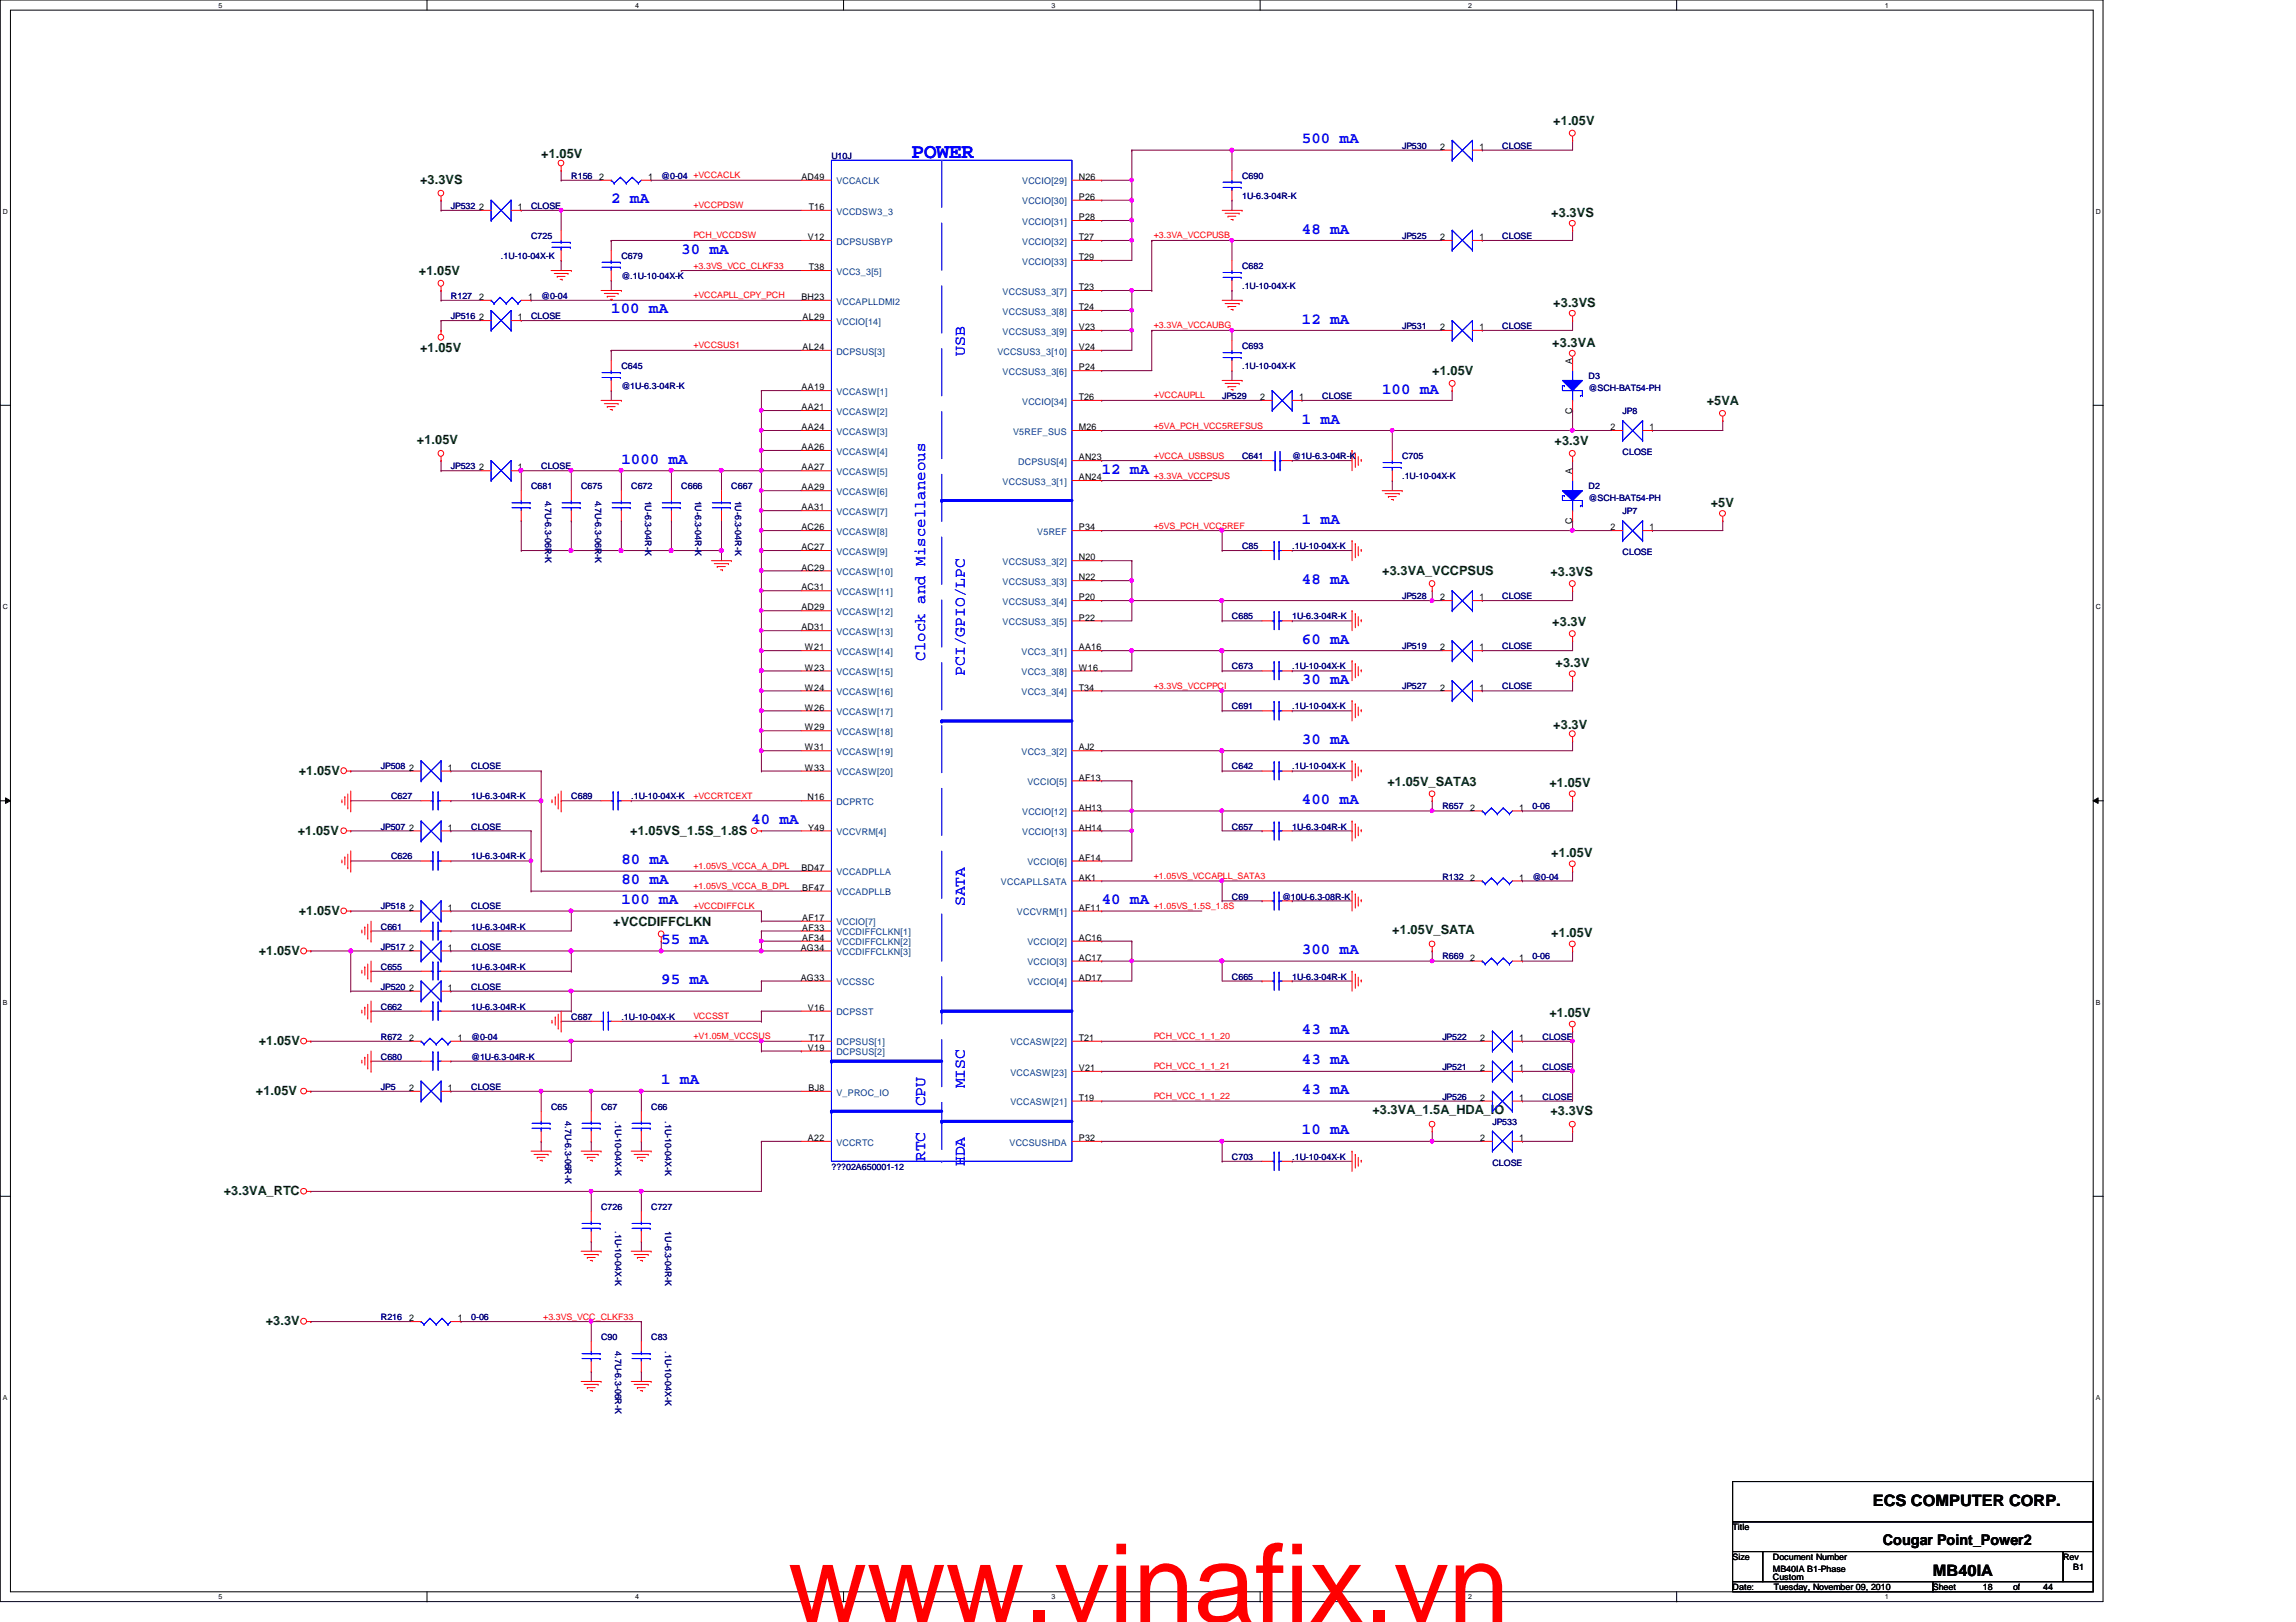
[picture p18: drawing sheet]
<svg xmlns="http://www.w3.org/2000/svg" width="297mm" height="210mm" viewBox="0 0 297 210" stroke-linecap="round" stroke-linejoin="round" font-family="sans-serif">
<defs><g id="words">
<text font-size="14.1" fill="#f00" x="102" y="209.9">www.vinafix.vn</text>
<text font-size="2.7" fill="#00f" x="117.9" y="20.4">POWER</text>
<g font-size="2" fill="#00f">
<text x="168.4" y="18.5">500 mA</text>
<text x="79.1" y="26.3">2 mA</text>
<text x="88.1" y="32.8">30 mA</text>
<text x="168.4" y="30.2">48 mA</text>
<text x="79.1" y="40.6">100 mA</text>
<text x="168.4" y="41.9">12 mA</text>
<text x="124.8" y="46" transform="rotate(-90 124.8 46)">USB</text>
<text x="178.8" y="50.9">100 mA</text>
<text x="80.4" y="60">1000 mA</text>
<text x="168.4" y="54.8">1 mA</text>
<text x="142.5" y="61.3">12 mA</text>
<text x="168.4" y="67.8">1 mA</text>
<text x="168.4" y="75.6">48 mA</text>
<text x="168.4" y="83.3">60 mA</text>
<text x="119.7" y="85.5" transform="rotate(-90 119.7 85.5)">Clock and Miscellaneous</text>
<text x="124.8" y="87.5" transform="rotate(-90 124.8 87.5)">PCI/GPIO/LPC</text>
<text x="168.4" y="88.5">30 mA</text>
<text x="168.4" y="96.3">30 mA</text>
<text x="97.2" y="106.6">40 mA</text>
<text x="168.4" y="104.1">400 mA</text>
<text x="80.4" y="111.8">80 mA</text>
<text x="80.4" y="114.4">80 mA</text>
<text x="80.4" y="117">100 mA</text>
<text x="124.8" y="117.3" transform="rotate(-90 124.8 117.3)">SATA</text>
<text x="142.5" y="117">40 mA</text>
<text x="85.6" y="122.2">55 mA</text>
<text x="168.4" y="123.5">300 mA</text>
<text x="85.6" y="127.4">95 mA</text>
<text x="168.4" y="133.9">43 mA</text>
<text x="168.4" y="137.7">43 mA</text>
<text x="85.6" y="140.3">1 mA</text>
<text x="119.7" y="143.2" transform="rotate(-90 119.7 143.2)">CPU</text>
<text x="124.8" y="140.8" transform="rotate(-90 124.8 140.8)">MISC</text>
<text x="168.4" y="141.6">43 mA</text>
<text x="168.4" y="146.8">10 mA</text>
<text x="119.7" y="150.3" transform="rotate(-90 119.7 150.3)">RTC</text>
<text x="124.8" y="150.9" transform="rotate(-90 124.8 150.9)">HDA</text>
</g>
<g font-size="2">
<text x="242.3" y="194.9">ECS COMPUTER CORP.</text>
<text x="250.1" y="204">MB40IA</text>
</g>
<text font-size="1.9" x="243.6" y="200">Cougar Point_Power2</text>
<g font-size="1.7" fill="#004000">
<text x="201" y="16.2">+1.05V</text>
<text x="54.4" y="23.8">+3.3VS</text>
<text x="70" y="20.4">+1.05V</text>
<text x="200.7" y="28.1">+3.3VS</text>
<text x="54.2" y="35.6">+1.05V</text>
<text x="201" y="39.8">+3.3VS</text>
<text x="54.4" y="45.6">+1.05V</text>
<text x="200.8" y="45">+3.3VA</text>
<text x="185.3" y="48.6">+1.05V</text>
<text x="220.8" y="52.5">+5VA</text>
<text x="53.9" y="57.5">+1.05V</text>
<text x="201.1" y="57.6">+3.3V</text>
<text x="221.3" y="65.7">+5V</text>
<text x="178.8" y="74.5">+3.3VA_VCCPSUS</text>
<text x="200.6" y="74.6">+3.3VS</text>
<text x="200.8" y="81.1">+3.3V</text>
<text x="201.2" y="86.3">+3.3V</text>
<text x="201" y="94.3">+3.3V</text>
<text x="38.6" y="100.2">+1.05V</text>
<text x="179.5" y="101.7">+1.05V_SATA3</text>
<text x="200.4" y="101.8">+1.05V</text>
<text x="38.5" y="108">+1.05V</text>
<text x="81.5" y="108">+1.05VS_1.5S_1.8S</text>
<text x="200.7" y="110.9">+1.05V</text>
<text x="38.6" y="118.4">+1.05V</text>
<text x="79.3" y="119.8">+VCCDIFFCLKN</text>
<text x="33.5" y="123.6">+1.05V</text>
<text x="180.1" y="120.9">+1.05V_SATA</text>
<text x="200.7" y="121.2">+1.05V</text>
<text x="200.4" y="131.6">+1.05V</text>
<text x="33.5" y="135.2">+1.05V</text>
<text x="33.1" y="141.7">+1.05V</text>
<text x="177.5" y="144.1">+3.3VA_1.5A_HDA_IO</text>
<text x="200.6" y="144.3">+3.3VS</text>
<text x="29" y="154.6">+3.3VA_RTC</text>
<text x="34.4" y="171.5">+3.3V</text>
</g>
<g font-size="1.2">
<text x="77.5" y="23.3">2</text>
<text x="83.9" y="23.3">1</text>
<text x="103.7" y="23.3">AD49</text>
<text x="139.6" y="23.3">N26</text>
<text x="186.3" y="19.4">2</text>
<text x="191.4" y="19.4">1</text>
<text x="62" y="27.2">2</text>
<text x="67" y="27.2">1</text>
<text x="104.6" y="27.2">T16</text>
<text x="139.6" y="25.9">P26</text>
<text x="139.6" y="28.5">P28</text>
<text x="104.5" y="31.1">V12</text>
<text x="104.6" y="35">T38</text>
<text x="139.6" y="31.1">T27</text>
<text x="139.6" y="33.7">T29</text>
<text x="186.3" y="31.1">2</text>
<text x="191.4" y="31.1">1</text>
<text x="62" y="38.8">2</text>
<text x="62" y="41.4">2</text>
<text x="67" y="41.4">1</text>
<text x="68.3" y="38.8">1</text>
<text x="103.7" y="38.8">BH23</text>
<text x="103.8" y="41.4">AL29</text>
<text x="139.6" y="40.1">T24</text>
<text x="139.6" y="37.5">T23</text>
<text x="103.8" y="45.3">AL24</text>
<text x="139.6" y="47.9">P24</text>
<text x="139.6" y="45.3">V24</text>
<text x="139.6" y="42.7">V23</text>
<text x="186.3" y="42.7">2</text>
<text x="191.4" y="42.7">1</text>
<text x="203.4" y="47.1" transform="rotate(-90 203.4 47.1)">A</text>
<text x="103.7" y="50.5">AA19</text>
<text x="103.7" y="53.1">AA21</text>
<text x="139.6" y="51.8">T26</text>
<text x="163" y="51.8">2</text>
<text x="168.1" y="51.8">1</text>
<text x="203.4" y="53.6" transform="rotate(-90 203.4 53.6)">C</text>
<text x="103.7" y="55.7">AA24</text>
<text x="103.7" y="58.3">AA26</text>
<text x="139.6" y="55.7">M26</text>
<text x="139.6" y="59.6">AN23</text>
<text x="208.4" y="55.7">2</text>
<text x="213.4" y="55.7">1</text>
<text x="62" y="60.9">2</text>
<text x="67" y="60.9">1</text>
<text x="103.7" y="60.9">AA27</text>
<text x="103.7" y="63.5">AA29</text>
<text x="139.6" y="62.1">AN24</text>
<text x="203.4" y="61.3" transform="rotate(-90 203.4 61.3)">A</text>
<text x="103.7" y="68.6">AC26</text>
<text x="103.7" y="71.2">AC27</text>
<text x="103.7" y="66">AA31</text>
<text x="139.6" y="68.6">P34</text>
<text x="203.4" y="67.8" transform="rotate(-90 203.4 67.8)">C</text>
<text x="208.4" y="68.6">2</text>
<text x="213.4" y="68.6">1</text>
<text x="103.7" y="73.8">AC29</text>
<text x="103.7" y="76.4">AC31</text>
<text x="139.6" y="72.5">N20</text>
<text x="139.6" y="75.1">N22</text>
<text x="139.6" y="77.7">P20</text>
<text x="186.3" y="77.7">2</text>
<text x="191.4" y="77.7">1</text>
<text x="103.7" y="79">AD29</text>
<text x="103.7" y="81.6">AD31</text>
<text x="139.6" y="80.3">P22</text>
<text x="104.1" y="84.2">W21</text>
<text x="104.1" y="86.8">W23</text>
<text x="104.1" y="89.4">W24</text>
<text x="139.6" y="89.4">T34</text>
<text x="139.6" y="84.2">AA16</text>
<text x="139.6" y="86.8">W16</text>
<text x="186.3" y="84.2">2</text>
<text x="186.3" y="89.4">2</text>
<text x="191.4" y="84.2">1</text>
<text x="191.4" y="89.4">1</text>
<text x="104.1" y="91.9">W26</text>
<text x="104.1" y="94.5">W29</text>
<text x="52.9" y="99.7">2</text>
<text x="58" y="99.7">1</text>
<text x="104.1" y="97.1">W31</text>
<text x="104.1" y="99.7">W33</text>
<text x="139.6" y="101">AF13</text>
<text x="139.6" y="97.1">AJ2</text>
<text x="52.9" y="107.5">2</text>
<text x="58" y="107.5">1</text>
<text x="104.5" y="103.6">N16</text>
<text x="104.6" y="107.5">Y49</text>
<text x="139.6" y="104.9">AH13</text>
<text x="139.6" y="107.5">AH14</text>
<text x="190.2" y="104.9">2</text>
<text x="196.6" y="104.9">1</text>
<text x="103.7" y="112.7">BD47</text>
<text x="139.6" y="111.4">AF14</text>
<text x="139.6" y="114">AK1</text>
<text x="190.2" y="114">2</text>
<text x="196.6" y="114">1</text>
<text x="52.9" y="117.9">2</text>
<text x="58" y="117.9">1</text>
<text x="103.8" y="115.3">BF47</text>
<text x="103.8" y="119.2">AF17</text>
<text x="139.6" y="117.9">AF11</text>
<text x="52.9" y="123">2</text>
<text x="58" y="123">1</text>
<text x="103.6" y="123">AG34</text>
<text x="103.8" y="120.4">AF33</text>
<text x="103.8" y="121.8">AF34</text>
<text x="139.6" y="121.8">AC16</text>
<text x="139.6" y="124.3">AC17</text>
<text x="190.2" y="124.3">2</text>
<text x="196.6" y="124.3">1</text>
<text x="52.9" y="128.2">2</text>
<text x="58" y="128.2">1</text>
<text x="103.6" y="126.9">AG33</text>
<text x="104.5" y="130.8">V16</text>
<text x="139.6" y="126.9">AD17</text>
<text x="52.9" y="134.7">2</text>
<text x="59.2" y="134.7">1</text>
<text x="104.5" y="136">V19</text>
<text x="104.6" y="134.7">T17</text>
<text x="139.6" y="134.7">T21</text>
<text x="191.5" y="134.7">2</text>
<text x="196.6" y="134.7">1</text>
<text x="52.9" y="141.2">2</text>
<text x="58" y="141.2">1</text>
<text x="104.6" y="141.2">BJ8</text>
<text x="139.6" y="138.6">V21</text>
<text x="139.6" y="142.5">T19</text>
<text x="191.5" y="138.6">2</text>
<text x="191.5" y="142.5">2</text>
<text x="196.6" y="138.6">1</text>
<text x="196.6" y="142.5">1</text>
<text x="104.5" y="147.7">A22</text>
<text x="139.6" y="147.7">P32</text>
<text x="191.5" y="147.7">2</text>
<text x="196.6" y="147.7">1</text>
<text x="52.9" y="171">2</text>
<text x="59.2" y="171">1</text>
</g>
<g font-size="1.2" fill="#004080">
<text x="108.2" y="23.9">VCCACLK</text>
<text x="132.2" y="23.9">VCCIO[29]</text>
<text x="108.2" y="27.8">VCCDSW3_3</text>
<text x="132.2" y="26.5">VCCIO[30]</text>
<text x="132.2" y="29.1">VCCIO[31]</text>
<text x="108.2" y="31.7">DCPSUSBYP</text>
<text x="108.2" y="35.6">VCC3_3[5]</text>
<text x="132.2" y="31.7">VCCIO[32]</text>
<text x="132.2" y="34.2">VCCIO[33]</text>
<text x="108.2" y="39.4">VCCAPLLDMI2</text>
<text x="129.7" y="40.7">VCCSUS3_3[8]</text>
<text x="129.7" y="38.1">VCCSUS3_3[7]</text>
<text x="108.2" y="45.9">DCPSUS[3]</text>
<text x="108.2" y="42">VCCIO[14]</text>
<text x="129" y="45.9">VCCSUS3_3[10]</text>
<text x="129.7" y="43.3">VCCSUS3_3[9]</text>
<text x="108.2" y="51.1">VCCASW[1]</text>
<text x="108.2" y="53.7">VCCASW[2]</text>
<text x="129.7" y="48.5">VCCSUS3_3[6]</text>
<text x="132.2" y="52.4">VCCIO[34]</text>
<text x="108.2" y="56.3">VCCASW[3]</text>
<text x="108.2" y="58.8">VCCASW[4]</text>
<text x="131.1" y="56.3">V5REF_SUS</text>
<text x="108.2" y="61.5">VCCASW[5]</text>
<text x="108.2" y="64.1">VCCASW[6]</text>
<text x="129.7" y="62.7">VCCSUS3_3[1]</text>
<text x="131.7" y="60.2">DCPSUS[4]</text>
<text x="108.2" y="66.6">VCCASW[7]</text>
<text x="108.2" y="69.2">VCCASW[8]</text>
<text x="108.2" y="71.8">VCCASW[9]</text>
<text x="134.2" y="69.2">V5REF</text>
<text x="108.2" y="74.4">VCCASW[10]</text>
<text x="108.2" y="77">VCCASW[11]</text>
<text x="129.7" y="73.1">VCCSUS3_3[2]</text>
<text x="129.7" y="75.7">VCCSUS3_3[3]</text>
<text x="108.2" y="79.6">VCCASW[12]</text>
<text x="108.2" y="82.2">VCCASW[13]</text>
<text x="129.7" y="78.3">VCCSUS3_3[4]</text>
<text x="129.7" y="80.9">VCCSUS3_3[5]</text>
<text x="108.2" y="84.8">VCCASW[14]</text>
<text x="108.2" y="87.4">VCCASW[15]</text>
<text x="108.2" y="90">VCCASW[16]</text>
<text x="132.2" y="90">VCC3_3[4]</text>
<text x="132.2" y="84.8">VCC3_3[1]</text>
<text x="132.2" y="87.4">VCC3_3[8]</text>
<text x="108.2" y="92.5">VCCASW[17]</text>
<text x="108.2" y="95.1">VCCASW[18]</text>
<text x="108.2" y="97.7">VCCASW[19]</text>
<text x="108.2" y="100.3">VCCASW[20]</text>
<text x="132.2" y="97.7">VCC3_3[2]</text>
<text x="132.9" y="101.6">VCCIO[5]</text>
<text x="108.2" y="104.2">DCPRTC</text>
<text x="132.2" y="105.5">VCCIO[12]</text>
<text x="108.2" y="113.3">VCCADPLLA</text>
<text x="108.2" y="108.1">VCCVRM[4]</text>
<text x="132.2" y="108.1">VCCIO[13]</text>
<text x="132.9" y="112">VCCIO[6]</text>
<text x="108.2" y="115.9">VCCADPLLB</text>
<text x="108.2" y="119.8">VCCIO[7]</text>
<text x="129.5" y="114.6">VCCAPLLSATA</text>
<text x="131.6" y="118.4">VCCVRM[1]</text>
<text x="108.2" y="121">VCCDIFFCLKN[1]</text>
<text x="108.2" y="122.3">VCCDIFFCLKN[2]</text>
<text x="108.2" y="123.6">VCCDIFFCLKN[3]</text>
<text x="132.9" y="122.3">VCCIO[2]</text>
<text x="132.9" y="124.9">VCCIO[3]</text>
<text x="108.2" y="127.5">VCCSSC</text>
<text x="108.2" y="131.4">DCPSST</text>
<text x="132.9" y="127.5">VCCIO[4]</text>
<text x="108.2" y="135.3">DCPSUS[1]</text>
<text x="108.2" y="136.6">DCPSUS[2]</text>
<text x="130.7" y="135.3">VCCASW[22]</text>
<text x="108.2" y="141.8">V_PROC_IO</text>
<text x="130.7" y="139.2">VCCASW[23]</text>
<text x="130.7" y="143">VCCASW[21]</text>
<text x="108.2" y="148.3">VCCRTC</text>
<text x="130.6" y="148.3">VCCSUSHDA</text>
</g>
<g font-size="1.1" fill="#000080">
<text x="73.9" y="23.2">R156</text>
<text x="85.6" y="23.2">@0-04 +VCCACLK</text>
<text x="107.6" y="20.5">U10J</text>
<text x="160.7" y="23.2">C690</text>
<text x="181.4" y="19.3">JP530</text>
<text x="194.3" y="19.3">CLOSE</text>
<text x="58.3" y="27">JP532</text>
<text x="68.7" y="27">CLOSE</text>
<text x="160.7" y="25.7">1U-6.3-04R-K</text>
<text x="64.8" y="33.5">.1U-10-04X-K</text>
<text x="68.7" y="30.9">C725</text>
<text x="80.4" y="33.5">C679</text>
<text x="160.7" y="34.8">C682</text>
<text x="181.4" y="30.9">JP525</text>
<text x="194.3" y="30.9">CLOSE</text>
<text x="58.3" y="38.7">R127</text>
<text x="58.3" y="41.3">JP516</text>
<text x="68.7" y="41.3">CLOSE</text>
<text x="70" y="38.7">@0-04</text>
<text x="80.4" y="36.1">@.1U-10-04X-K</text>
<text x="160.7" y="37.4">.1U-10-04X-K</text>
<text x="80.4" y="47.8">C645</text>
<text x="160.7" y="45.2">C693</text>
<text x="160.7" y="47.8">.1U-10-04X-K</text>
<text x="181.4" y="42.6">JP531</text>
<text x="194.3" y="42.6">CLOSE</text>
<text x="80.4" y="50.3">@1U-6.3-04R-K</text>
<text x="158.1" y="51.6">JP529</text>
<text x="171.1" y="51.6">CLOSE</text>
<text x="205.5" y="49.1">D3</text>
<text x="205.5" y="50.6">@SCH-BAT54-PH</text>
<text x="209.9" y="53.6">JP8</text>
<text x="160.7" y="59.4">C641</text>
<text x="167.2" y="59.4">@1U-6.3-04R-K</text>
<text x="181.4" y="59.4">C705</text>
<text x="209.9" y="58.9">CLOSE</text>
<text x="58.3" y="60.7">JP523</text>
<text x="68.7" y="63.3">C681</text>
<text x="70" y="60.7">CLOSE</text>
<text x="70.5" y="64.8" transform="rotate(90 70.5 64.8)">4.7U-6.3-06R-K</text>
<text x="75.2" y="63.3">C675</text>
<text x="77" y="64.8" transform="rotate(90 77 64.8)">4.7U-6.3-06R-K</text>
<text x="81.7" y="63.3">C672</text>
<text x="83.5" y="64.8" transform="rotate(90 83.5 64.8)">1U-6.3-04R-K</text>
<text x="88.1" y="63.3">C666</text>
<text x="90" y="64.8" transform="rotate(90 90 64.8)">1U-6.3-04R-K</text>
<text x="94.6" y="63.3">C667</text>
<text x="95.1" y="64.8" transform="rotate(90 95.1 64.8)">1U-6.3-04R-K</text>
<text x="181.4" y="62">.1U-10-04X-K</text>
<text x="205.5" y="63.3">D2</text>
<text x="205.5" y="64.9">@SCH-BAT54-PH</text>
<text x="160.7" y="71.1">C85</text>
<text x="167.2" y="71.1">.1U-10-04X-K</text>
<text x="209.9" y="66.5">JP7</text>
<text x="209.9" y="71.8">CLOSE</text>
<text x="181.4" y="77.6">JP528</text>
<text x="194.3" y="77.6">CLOSE</text>
<text x="159.4" y="80.1">C685</text>
<text x="167.2" y="80.1">1U-6.3-04R-K</text>
<text x="159.4" y="86.6">C673</text>
<text x="167.2" y="86.6">.1U-10-04X-K</text>
<text x="181.4" y="84">JP519</text>
<text x="181.4" y="89.2">JP527</text>
<text x="194.3" y="84">CLOSE</text>
<text x="194.3" y="89.2">CLOSE</text>
<text x="159.4" y="91.8">C691</text>
<text x="167.2" y="91.8">.1U-10-04X-K</text>
<text x="49.3" y="99.6">JP508</text>
<text x="61" y="99.6">CLOSE</text>
<text x="159.4" y="99.6">C642</text>
<text x="167.2" y="99.6">.1U-10-04X-K</text>
<text x="49.3" y="107.4">JP507</text>
<text x="50.6" y="103.5">C627</text>
<text x="61" y="107.4">CLOSE</text>
<text x="61" y="103.5">1U-6.3-04R-K</text>
<text x="73.9" y="103.5">C689</text>
<text x="81.7" y="103.5">.1U-10-04X-K</text>
<text x="159.4" y="107.4">C657</text>
<text x="167.2" y="107.4">1U-6.3-04R-K</text>
<text x="186.6" y="104.7">R657</text>
<text x="198.2" y="104.7">0-06</text>
<text x="50.6" y="111.2">C626</text>
<text x="61" y="111.2">1U-6.3-04R-K</text>
<text x="186.6" y="113.8">R132</text>
<text x="198.2" y="113.8">@0-04</text>
<text x="49.3" y="117.7">JP518</text>
<text x="61" y="117.7">CLOSE</text>
<text x="159.4" y="116.4">C69</text>
<text x="165.9" y="116.4">@10U-6.3-08R-K</text>
<text x="49.3" y="125.5">C655</text>
<text x="49.3" y="120.3">C661</text>
<text x="49.3" y="122.9">JP517</text>
<text x="61" y="122.9">CLOSE</text>
<text x="61" y="125.5">1U-6.3-04R-K</text>
<text x="61" y="120.3">1U-6.3-04R-K</text>
<text x="186.6" y="124.2">R669</text>
<text x="198.2" y="124.2">0-06</text>
<text x="49.3" y="128.1">JP520</text>
<text x="49.3" y="130.6">C662</text>
<text x="61" y="128.1">CLOSE</text>
<text x="61" y="130.6">1U-6.3-04R-K</text>
<text x="73.9" y="132">C687</text>
<text x="80.4" y="132">.1U-10-04X-K</text>
<text x="159.4" y="126.8">C665</text>
<text x="167.2" y="126.8">1U-6.3-04R-K</text>
<text x="49.3" y="134.5">R672</text>
<text x="49.3" y="137.1">C680</text>
<text x="61" y="134.5">@0-04</text>
<text x="61" y="137.1">@1U-6.3-04R-K</text>
<text x="186.6" y="134.5">JP522</text>
<text x="199.6" y="134.5">CLOSE</text>
<text x="49.3" y="141">JP5</text>
<text x="61" y="141">CLOSE</text>
<text x="71.3" y="143.6">C65</text>
<text x="77.8" y="143.6">C67</text>
<text x="84.2" y="143.6">C66</text>
<text x="186.6" y="138.4">JP521</text>
<text x="186.6" y="142.3">JP526</text>
<text x="199.6" y="138.4">CLOSE</text>
<text x="199.6" y="142.3">CLOSE</text>
<text x="73.1" y="145.1" transform="rotate(90 73.1 145.1)">4.7U-6.3-06R-K</text>
<text x="79.6" y="145.1" transform="rotate(90 79.6 145.1)">.1U-10-04X-K</text>
<text x="86.1" y="145.1" transform="rotate(90 86.1 145.1)">.1U-10-04X-K</text>
<text x="193.1" y="145.5">JP533</text>
<text x="107.6" y="151.4">???02A650001-12</text>
<text x="159.4" y="150.1">C703</text>
<text x="167.2" y="150.1">.1U-10-04X-K</text>
<text x="193.1" y="150.9">CLOSE</text>
<text x="77.8" y="156.5">C726</text>
<text x="79.6" y="159.3" transform="rotate(90 79.6 159.3)">.1U-10-04X-K</text>
<text x="84.2" y="156.5">C727</text>
<text x="86.1" y="159.3" transform="rotate(90 86.1 159.3)">1U-6.3-04R-K</text>
<text x="49.3" y="170.8">R216</text>
<text x="61" y="170.8">0-06</text>
<text x="77.8" y="173.4">C90</text>
<text x="84.2" y="173.4">C83</text>
<text x="79.6" y="174.9" transform="rotate(90 79.6 174.9)">4.7U-6.3-06R-K</text>
<text x="86.1" y="174.9" transform="rotate(90 86.1 174.9)">.1U-10-04X-K</text>
</g>
<g font-size="1.1" fill="#f00">
<text x="89.7" y="27">+VCCPDSW</text>
<text x="89.7" y="34.8">+3.3VS_VCC_CLKF33</text>
<text x="89.7" y="30.9">PCH_VCCDSW</text>
<text x="149.3" y="30.9">+3.3VA_VCCPUSB</text>
<text x="89.7" y="38.6">+VCCAPLL_CPY_PCH</text>
<text x="89.7" y="45.1">+VCCSUS1</text>
<text x="149.3" y="42.5">+3.3VA_VCCAUBG</text>
<text x="149.3" y="51.6">+VCCAUPLL</text>
<text x="149.3" y="55.5">+5VA_PCH_VCC5REFSUS</text>
<text x="149.3" y="59.4">+VCCA_USBSUS</text>
<text x="149.3" y="61.9">+3.3VA_VCCPSUS</text>
<text x="149.3" y="68.4">+5VS_PCH_VCC5REF</text>
<text x="149.3" y="89.2">+3.3VS_VCCPPCI</text>
<text x="89.7" y="103.4">+VCCRTCEXT</text>
<text x="89.7" y="112.5">+1.05VS_VCCA_A_DPL</text>
<text x="149.3" y="113.7">+1.05VS_VCCAPLL_SATA3</text>
<text x="89.7" y="117.6">+VCCDIFFCLK</text>
<text x="89.7" y="115.1">+1.05VS_VCCA_B_DPL</text>
<text x="149.3" y="117.6">+1.05VS_1.5S_1.8S</text>
<text x="89.7" y="131.9">VCCSST</text>
<text x="89.7" y="134.5">+V1.05M_VCCSUS</text>
<text x="149.3" y="134.5">PCH_VCC_1_1_20</text>
<text x="149.3" y="138.4">PCH_VCC_1_1_21</text>
<text x="149.3" y="142.2">PCH_VCC_1_1_22</text>
<text x="70.3" y="170.8">+3.3VS_VCC_CLKF33</text>
</g>
<g font-size="1.1">
<text x="224.2" y="198">Title</text>
<text x="224.2" y="201.9">Size</text>
<text x="229.4" y="201.9">Document Number</text>
<text x="229.4" y="203.5">MB40IA B1-Phase</text>
<text x="266.9" y="201.9">Rev</text>
<text x="268.2" y="203.2">B1</text>
<text x="224.2" y="205.8">Date:</text>
<text x="229.4" y="204.5">Custom</text>
<text x="229.5" y="205.8">Tuesday, November 09, 2010</text>
<text x="250.1" y="205.8">Sheet</text>
<text x="256.5" y="205.8">18</text>
<text x="260.4" y="205.8">of</text>
<text x="264.3" y="205.8">44</text>
</g>
<g font-size=".9">
<text x="28.3" y="1">5</text>
<text x="82.2" y="1">4</text>
<text x="136.1" y="1">3</text>
<text x="189.9" y="1">2</text>
<text x="243.8" y="1">1</text>
<text x=".4" y="27.7">D</text>
<text x="271.1" y="27.7">D</text>
<text x=".4" y="78.8">C</text>
<text x="271.1" y="78.8">C</text>
<text x=".4" y="130">B</text>
<text x="271.1" y="130">B</text>
<text x=".4" y="181.2">A</text>
<text x="271.1" y="181.2">A</text>
<text x="28.3" y="207">5</text>
<text x="82.2" y="207">4</text>
<text x="136.1" y="207">3</text>
<text x="189.9" y="207">2</text>
<text x="243.8" y="207">1</text>
</g>
</g></defs>
<path d="M0 0h272.1v207.3h-272.1zM1.4 1.3h269.4v204.7h-269.4z" fill="none" stroke="#000" stroke-width=".13"/>
<g fill="#fff">
<path d="M28.3 .2h.5v1h-.5z"/>
<path d="M28.3 206.2h.5v1h-.5z"/>
</g>
<path d="M55.2 0v1.3M55.2 206v1.3" fill="none" stroke="#000" stroke-width=".13"/>
<g fill="#fff">
<path d="M82.2 .2h.5v1h-.5z"/>
<path d="M82.2 206.2h.5v1h-.5z"/>
</g>
<path d="M109.1 0v1.3M109.1 206v1.3" fill="none" stroke="#000" stroke-width=".13"/>
<g fill="#fff">
<path d="M136.1 .2h.5v1h-.5z"/>
<path d="M136.1 206.2h.5v1h-.5z"/>
</g>
<path d="M163 0v1.3M163 206v1.3" fill="none" stroke="#000" stroke-width=".13"/>
<g fill="#fff">
<path d="M189.9 .2h.6v1h-.6z"/>
<path d="M189.9 206.2h.6v1h-.6z"/>
</g>
<path d="M216.9 0v1.3M216.9 206v1.3" fill="none" stroke="#000" stroke-width=".13"/>
<g fill="#fff">
<path d="M243.8 .2h.5v1h-.5z"/>
<path d="M243.8 206.2h.5v1h-.5z"/>
<path d="M.4 26.9h.6v1h-.6z"/>
<path d="M271.1 26.9h.7v1h-.7z"/>
<path d="M.4 78h.6v1h-.6z"/>
<path d="M271.1 78h.7v1h-.7z"/>
</g>
<path d="M0 52.5h1.4M270.8 52.5h1.3" fill="none" stroke="#000" stroke-width=".13"/>
<g fill="#fff">
<path d="M.4 129.2h.6v1h-.6z"/>
<path d="M271.1 129.2h.6v1h-.6z"/>
</g>
<path d="M0 103.6h1.4M.7 103.3l.7 .3-.7 .4zM270.8 103.6l.6-.3v.7zM270.8 103.6h1.3" fill="none" stroke="#000" stroke-width=".13"/>
<path d="M.7 103.3l.7 .3-.7 .4zM270.8 103.6l.6-.3v.7z" fill="#000"/>
<g fill="#fff">
<path d="M.4 180.4h.5v1h-.5z"/>
<path d="M271.1 180.4h.6v1h-.6z"/>
</g>
<path d="M0 154.8h1.4M270.8 154.8h1.3" fill="none" stroke="#000" stroke-width=".13"/>
<path d="M72.6 27.2h.1M72.6 27.2v2.6M158.1 104.9h.1M158.1 104.9h27.2" fill="none" stroke="#800040" stroke-width=".13"/>
<circle cx="158.1" cy="104.9" r=".25" fill="#f0f"/>
<circle cx="158.1" cy="104.9" r=".25" fill="none" stroke="#f0f" stroke-width=".13"/>
<path d="M72.6 103.6h.1M72.6 103.6h5.2M81.7 103.6h.1M81.7 103.6h22M185.3 124.4h.1M185.3 124.4h5.2" fill="none" stroke="#800040" stroke-width=".13"/>
<path d="M185.1 124.2h.3l.1 .1-.1 .2-.2 .1-.1-.1z" fill-rule="evenodd" fill="#f0f"/>
<path d="M185.1 124.2h.3l.1 .1-.1 .2-.2 .1-.1-.1z" fill="none" stroke="#f0f" stroke-width=".13"/>
<path d="M73.9 117.9h.1M73.9 117.9h24.6M48 120.5h.1M48 120.5h6.5" fill="none" stroke="#800040" stroke-width=".13"/>
<circle cx="73.9" cy="117.9" r=".25" fill="#f0f"/>
<circle cx="73.9" cy="117.9" r=".25" fill="none" stroke="#f0f" stroke-width=".13"/>
<path d="M57.1 25.9h.1M57.1 25.9v1.3M180.1 55.7h.1M180.1 55.7h23.4" fill="none" stroke="#800040" stroke-width=".13"/>
<path d="M179.9 55.5h.4v.2v.1l-.2 .1-.2-.1z" fill-rule="evenodd" fill="#f0f"/>
<path d="M179.9 55.5h.4v.2v.1l-.2 .1-.2-.1z" fill="none" stroke="#f0f" stroke-width=".13"/>
<path d="M203.5 53.1h.1M203.5 55.7h.1M203.5 53.1v2.6M203.5 55.7h5.1" fill="none" stroke="#800040" stroke-width=".13"/>
<circle cx="203.4" cy="55.7" r=".25" fill="#f0f"/>
<circle cx="203.4" cy="55.7" r=".25" fill="none" stroke="#f0f" stroke-width=".13"/>
<path d="M158.1 68.7h.1M158.1 68.7h45.4M98.5 107.5h.1M98.5 107.5h5.2M197 147.7h.1M203.5 146.4h.1M203.5 146.4v1.3h-6.5M76.5 171h.1M76.5 171v2.6" fill="none" stroke="#800040" stroke-width=".13"/>
<circle cx="158.1" cy="68.6" r=".25" fill="#f0f"/>
<circle cx="158.1" cy="68.6" r=".25" fill="none" stroke="#f0f" stroke-width=".13"/>
<path d="M86.9 60.9h.1M86.9 60.9h6.4M158.1 97.2h.1M158.1 97.2v2.6M98.5 120.5h.1M98.5 120.5v1.3M76.5 160.7h.1M76.5 160.7v1.2" fill="none" stroke="#800040" stroke-width=".13"/>
<circle cx="86.8" cy="60.9" r=".26" fill="#f0f"/>
<circle cx="86.8" cy="60.9" r=".26" fill="none" stroke="#f0f" stroke-width=".13"/>
<path d="M146.4 19.4h.1M146.4 19.4v3.9M159.4 19.4h.1M159.4 19.4h27.2M159.4 25.9h.1M159.4 25.9v1.3M142.5 48h.1M142.5 48h6.5M142.5 72.6h.1M142.5 72.6h3.9M203.5 134.7h.1M203.5 134.7v3.9" fill="none" stroke="#800040" stroke-width=".13"/>
<path d="M159.2 19.2h.1l.3 .1-.1 .3-.2 .1-.1-.1z" fill-rule="evenodd" fill="#f0f"/>
<path d="M159.2 19.2h.1l.3 .1-.1 .3-.2 .1-.1-.1z" fill="none" stroke="#f0f" stroke-width=".13"/>
<g fill="none" stroke="#800040" stroke-width=".13">
<path d="M146.4 19.4h.1M146.4 19.4h13M159.4 19.4h.1M159.4 19.4v2.7M191.8 19.4h.1M203.5 18.2h.1M203.5 18.2v1.2h-11.7M142.5 33.7h.1M142.5 23.3h.1M142.5 23.3h3.9M146.4 31.1h.1M146.4 23.3h.1"/>
<path d="M146.4 31.1v2.6h-3.9M146.4 23.3v2.6M76.5 177.5h.1M76.5 177.5v1.3"/>
</g>
<path d="M146.2 23.1h.4v.2v.2h-.2h-.2z" fill-rule="evenodd" fill="#f0f"/>
<path d="M146.2 23.1h.4v.2v.2h-.2h-.2z" fill="none" stroke="#f0f" stroke-width=".13"/>
<path d="M142.5 25.9h.1M142.5 25.9h3.9M185.3 104.9h.1M185.3 104.9h5.2" fill="none" stroke="#800040" stroke-width=".13"/>
<path d="M185.1 104.7h.3l.1 .2-.1 .2-.2 .1-.1-.1z" fill-rule="evenodd" fill="#f0f"/>
<path d="M185.1 104.7h.3l.1 .2-.1 .2-.2 .1-.1-.1z" fill="none" stroke="#f0f" stroke-width=".13"/>
<path d="M88.1 35h.1M88.1 35h15.6M58.3 123.1h.1M58.3 123.1h15.6M73.9 123.1h.1M73.9 123.1v2.6M76.5 154.2h.1M76.5 154.2v2.6" fill="none" stroke="#800040" stroke-width=".13"/>
<path d="M76.3 154h.3l.1 .1-.1 .2-.1 .1-.2-.1z" fill-rule="evenodd" fill="#f0f"/>
<path d="M76.3 154h.3l.1 .1-.1 .2-.1 .1-.2-.1z" fill="none" stroke="#f0f" stroke-width=".13"/>
<path d="M79.1 36.3h.1M79.1 36.3v1.3M142.5 40.2h.1M142.5 40.2h3.9M142.5 86.8h.1M142.5 86.8h3.9M197 104.9h.1M197 104.9h6.5M83 147.7h.1M83 147.7v1.3" fill="none" stroke="#800040" stroke-width=".13"/>
<path d="M146.2 40h.4v.1v.2l-.2 .1-.2-.1z" fill-rule="evenodd" fill="#f0f"/>
<path d="M146.2 40h.4v.1v.2l-.2 .1-.2-.1z" fill="none" stroke="#f0f" stroke-width=".13"/>
<path d="M146.4 37.6h.1M146.4 37.6v2.6" fill="none" stroke="#800040" stroke-width=".13"/>
<path d="M146.2 37.4h.4v.1v.2l-.2 .1-.2-.1z" fill-rule="evenodd" fill="#f0f"/>
<path d="M146.2 37.4h.4v.1v.2l-.2 .1-.2-.1z" fill="none" stroke="#f0f" stroke-width=".13"/>
<path d="M72.6 33.7h.1M72.6 33.7v1.3M203.5 59.6h.1M203.5 59.6v1.3M203.5 67.4h.1M203.5 68.7h.1M203.5 67.4v1.3M203.5 68.7h5.1" fill="none" stroke="#800040" stroke-width=".13"/>
<circle cx="203.4" cy="68.6" r=".25" fill="#f0f"/>
<circle cx="203.4" cy="68.6" r=".25" fill="none" stroke="#f0f" stroke-width=".13"/>
<g fill="none" stroke="#800040" stroke-width=".13">
<path d="M98.5 50.5h.1M98.5 50.5h5.2M98.5 50.5v2.6M213.8 68.7h.1M222.9 67.4h.1M222.9 67.4v1.3h-9.1M48 137.3h.1M48 137.3h6.5M85.6 123.1h.1M85.6 123.1h12.9M158.1 124.4h.1M158.1 124.4v2.6"/>
<path d="M167.2 150.3h.1M167.2 150.3h7.7M83 160.7h.1M83 160.7v1.2"/>
</g>
<path d="M85.4 122.9l.1-.1 .2 .1v.3l-.2 .1-.1-.1z" fill-rule="evenodd" fill="#f0f"/>
<path d="M85.4 122.9l.1-.1 .2 .1v.3l-.2 .1-.1-.1z" fill="none" stroke="#f0f" stroke-width=".13"/>
<path d="M146.4 75.1h.1M146.4 75.1v2.6M70 112.7h.1M70 112.7h33.7M158.1 147.7h.1M158.1 147.7v2.6" fill="none" stroke="#800040" stroke-width=".13"/>
<path d="M146.2 74.9h.4v.2v.2l-.2 .1-.2-.1z" fill-rule="evenodd" fill="#f0f"/>
<path d="M146.2 74.9h.4v.2v.2l-.2 .1-.2-.1z" fill="none" stroke="#f0f" stroke-width=".13"/>
<g fill="none" stroke="#800040" stroke-width=".13">
<path d="M142.5 80.3h.1M142.5 84.2h.1M142.5 80.3h3.9M142.5 84.2h3.9M146.4 84.2h.1M146.4 84.2v2.6M142.5 101h.1M142.5 101h3.9M167.2 116.6h.1M167.2 116.6h7.7M48 130.9h.1M48 130.9h6.5"/>
<path d="M58.3 128.3h.1M58.3 128.3h15.6M40.2 154.2h36.3M76.5 154.2h.1M83 154.2h.1M83 154.2v2.6"/>
</g>
<path d="M146.2 84l.2-.1 .2 .2v.3l-.2 .1-.2-.1z" fill-rule="evenodd" fill="#f0f"/>
<path d="M146.2 84l.2-.1 .2 .2v.3l-.2 .1-.2-.1z" fill="none" stroke="#f0f" stroke-width=".13"/>
<path d="M158.1 97.2h.1M158.1 97.2h45.4" fill="none" stroke="#800040" stroke-width=".13"/>
<circle cx="158.1" cy="97.2" r=".26" fill="#f0f"/>
<circle cx="158.1" cy="97.2" r=".26" fill="none" stroke="#f0f" stroke-width=".13"/>
<g fill="none" stroke="#800040" stroke-width=".13">
<path d="M79.1 50.5h.1M79.1 45.3h.1M79.1 45.3v1.4M79.1 50.5v1.3M142.5 51.8h.1M142.5 42.8h.1M142.5 51.8h20.8M142.5 42.8h3.9M191.8 42.8h.1M203.5 41.5h.1M203.5 41.5v1.3h-11.7M45.4 117.9h.1"/>
<path d="M45.4 117.9h7.8"/>
</g>
<path d="M146.2 42.6h.4v.1v.2l-.2 .1-.2-.1z" fill-rule="evenodd" fill="#f0f"/>
<path d="M146.2 42.6h.4v.1v.2l-.2 .1-.2-.1z" fill="none" stroke="#f0f" stroke-width=".13"/>
<path d="M68.7 38.9h.1M68.7 38.9h35M72.6 27.2h.1M72.6 27.2h31.1M146.4 40.2h.1M146.4 40.2v2.6M98.5 127h.1M98.5 127h5.2" fill="none" stroke="#800040" stroke-width=".13"/>
<path d="M72.4 27h.3l.1 .2-.1 .2h-.1h-.2z" fill-rule="evenodd" fill="#f0f"/>
<path d="M72.4 27h.3l.1 .2-.1 .2h-.1h-.2z" fill="none" stroke="#f0f" stroke-width=".13"/>
<path d="M213.8 55.7h.1M213.8 55.7h9.1M98.5 66.1h.1M98.5 66.1v2.6M158.1 68.7h.1M158.1 68.7v2.5M45.4 123.1h.1M45.4 123.1h7.8M40.2 141.2h.1M40.2 141.2h13" fill="none" stroke="#800040" stroke-width=".13"/>
<path d="M98.3 68.5h.3l.1 .1-.1 .2-.1 .1-.2-.1z" fill-rule="evenodd" fill="#f0f"/>
<path d="M98.3 68.5h.3l.1 .1-.1 .2-.1 .1-.2-.1z" fill="none" stroke="#f0f" stroke-width=".13"/>
<path d="M98.3 65.9h.3l.1 .1-.1 .2-.1 .1-.2-.1z" fill-rule="evenodd" fill="#f0f"/>
<path d="M98.3 65.9h.3l.1 .1-.1 .2-.1 .1-.2-.1z" fill="none" stroke="#f0f" stroke-width=".13"/>
<path d="M76.5 171h.1M76.5 171h6.5" fill="none" stroke="#800040" stroke-width=".13"/>
<path d="M76.3 170.8l.2-.1 .2 .1-.1 .4h-.1h-.2z" fill-rule="evenodd" fill="#f0f"/>
<path d="M76.3 170.8l.2-.1 .2 .1-.1 .4h-.1h-.2z" fill="none" stroke="#f0f" stroke-width=".13"/>
<path d="M158.1 104.9h.1M158.1 104.9v2.6M73.9 134.7h.1M73.9 134.7v2.6M146.4 124.4h.1M146.4 124.4v2.6M98.5 147.7h.1M98.5 147.7h5.2M59.6 171h.1M59.6 171h16.9" fill="none" stroke="#800040" stroke-width=".13"/>
<path d="M146.2 124.2h.4v.1v.2l-.2 .1-.2-.1z" fill-rule="evenodd" fill="#f0f"/>
<path d="M146.2 124.2h.4v.1v.2l-.2 .1-.2-.1z" fill="none" stroke="#f0f" stroke-width=".13"/>
<path d="M142.5 62.2h.1M142.5 77.7h.1M142.5 62.2h14.3M142.5 77.7h3.9M146.4 77.7h.1M146.4 77.7v2.6M142.5 127h.1M142.5 127h3.9M70 147.7h.1M70 147.7v1.3" fill="none" stroke="#800040" stroke-width=".13"/>
<path d="M146.2 77.5h.2l.2 .1v.3l-.2 .1-.2-.1z" fill-rule="evenodd" fill="#f0f"/>
<path d="M146.2 77.5h.2l.2 .1v.3l-.2 .1-.2-.1z" fill="none" stroke="#f0f" stroke-width=".13"/>
<g fill="none" stroke="#800040" stroke-width=".13">
<path d="M57.1 38.9h.1M57.1 38.9h5.1M79.1 45.3h.1M79.1 45.3h24.6M142.5 45.3h.1M146.4 42.8h.1M146.4 42.8v2.5h-3.9M168.4 51.8h.1M187.9 50.5h.1M187.9 50.5v1.3h-19.5M191.8 77.7h.1M203.5 76.5h.1"/>
<path d="M203.5 76.5v1.2h-11.7M98.5 117.9h.1M98.5 117.9v1.3M142.5 111.4h.1M142.5 111.4h3.9M146.4 101h.1M146.4 101v3.9M98.5 130.9h.1M98.5 127h.1M98.5 134.7h.1M98.5 130.9h5.2M98.5 127v1.3"/>
<path d="M98.5 134.7h5.2M197 124.4h.1M203.5 123.1h.1M203.5 133.4h.1M203.5 138.6h.1M203.5 123.1v1.3h-6.5M203.5 133.4v1.3M203.5 138.6v3.9M40.2 171h.1M40.2 171h13"/>
</g>
<path d="M98.3 134.6h.3l.1 .1-.1 .2-.1 .1-.2-.1z" fill-rule="evenodd" fill="#f0f"/>
<path d="M98.3 134.6h.3l.1 .1-.1 .2-.1 .1-.2-.1z" fill="none" stroke="#f0f" stroke-width=".13"/>
<path d="M98.5 99.8h.1M98.5 97.2h.1M98.5 99.8h5.2M98.5 97.2v2.6M58.3 141.2h.1M58.3 141.2h11.7M70 141.2h.1M70 141.2v2.6" fill="none" stroke="#800040" stroke-width=".13"/>
<path d="M98.3 97l.2-.1 .2 .1-.1 .3-.1 .1-.2-.1z" fill-rule="evenodd" fill="#f0f"/>
<path d="M98.3 97l.2-.1 .2 .1-.1 .3-.1 .1-.2-.1z" fill="none" stroke="#f0f" stroke-width=".13"/>
<path d="M80.4 60.9h.1M80.4 60.9h6.5M191.8 89.4h.1M191.8 89.4h11.7" fill="none" stroke="#800040" stroke-width=".13"/>
<circle cx="80.3" cy="60.9" r=".26" fill="#f0f"/>
<circle cx="80.3" cy="60.9" r=".26" fill="none" stroke="#f0f" stroke-width=".13"/>
<path d="M98.5 71.2h.1M98.5 71.2v2.7" fill="none" stroke="#800040" stroke-width=".13"/>
<path d="M98.3 71.1l.2-.1 .2 .1-.1 .3-.1 .1-.2-.1z" fill-rule="evenodd" fill="#f0f"/>
<path d="M98.3 71.1l.2-.1 .2 .1-.1 .3-.1 .1-.2-.1z" fill="none" stroke="#f0f" stroke-width=".13"/>
<path d="M93.3 60.9h.1M93.3 60.9h5.2" fill="none" stroke="#800040" stroke-width=".13"/>
<circle cx="93.3" cy="60.9" r=".26" fill="#f0f"/>
<circle cx="93.3" cy="60.9" r=".26" fill="none" stroke="#f0f" stroke-width=".13"/>
<path d="M98.5 76.5h.1M98.5 76.5v2.5" fill="none" stroke="#800040" stroke-width=".13"/>
<path d="M98.3 76.3h.3l.1 .1-.1 .2-.1 .1-.2-.1z" fill-rule="evenodd" fill="#f0f"/>
<path d="M98.3 76.3h.3l.1 .1-.1 .2-.1 .1-.2-.1z" fill="none" stroke="#f0f" stroke-width=".13"/>
<path d="M98.5 58.3h.1M98.5 58.3v2.6" fill="none" stroke="#800040" stroke-width=".13"/>
<path d="M98.3 58.1l.2-.1 .2 .2-.1 .3h-.1h-.2z" fill-rule="evenodd" fill="#f0f"/>
<path d="M98.3 58.1l.2-.1 .2 .2-.1 .3h-.1h-.2z" fill="none" stroke="#f0f" stroke-width=".13"/>
<path d="M98.5 73.9h.1M98.5 68.7h.1M98.5 60.9h.1M98.5 60.9v2.6M98.5 68.7v2.5M98.5 73.9v2.6" fill="none" stroke="#800040" stroke-width=".13"/>
<path d="M98.3 60.7l.2-.1 .2 .1-.1 .3-.1 .1-.2-.1z" fill-rule="evenodd" fill="#f0f"/>
<path d="M98.3 60.7l.2-.1 .2 .1-.1 .3-.1 .1-.2-.1z" fill="none" stroke="#f0f" stroke-width=".13"/>
<path d="M98.5 55.7h.1M98.5 55.7v2.6" fill="none" stroke="#800040" stroke-width=".13"/>
<path d="M98.3 55.5h.3l.1 .2-.1 .1-.1 .1-.2-.1z" fill-rule="evenodd" fill="#f0f"/>
<path d="M98.3 55.5h.3l.1 .2-.1 .1-.1 .1-.2-.1z" fill="none" stroke="#f0f" stroke-width=".13"/>
<path d="M98.5 53.1h.1M98.5 53.1v2.6" fill="none" stroke="#800040" stroke-width=".13"/>
<path d="M98.3 52.9h.3l.1 .2-.1 .2h-.1h-.2z" fill-rule="evenodd" fill="#f0f"/>
<path d="M98.3 52.9h.3l.1 .2-.1 .2h-.1h-.2z" fill="none" stroke="#f0f" stroke-width=".13"/>
<g fill="none" stroke="#800040" stroke-width=".13">
<path d="M57.1 59.6h.1M57.1 59.6v1.3M57.1 60.9h.1M57.1 60.9h5.1M98.5 68.7h.1M98.5 60.9h.1M98.5 71.2h.1M98.5 76.5h.1M98.5 79h.1M98.5 68.7h5.2M98.5 60.9h5.2M98.5 71.2h5.2"/>
<path d="M98.5 76.5h5.2M98.5 79h5.2"/>
</g>
<path d="M98.3 78.8h.3l.1 .2-.1 .2h-.1h-.2z" fill-rule="evenodd" fill="#f0f"/>
<path d="M98.3 78.8h.3l.1 .2-.1 .2h-.1h-.2z" fill="none" stroke="#f0f" stroke-width=".13"/>
<path d="M98.5 53.1h.1M98.5 55.7h.1M98.5 58.3h.1M98.5 53.1h5.2M98.5 55.7h5.2M98.5 58.3h5.2M98.5 79h.1M98.5 63.5h.1M98.5 79v2.6M98.5 63.5h5.2M98.5 81.6h.1M98.5 81.6h5.2" fill="none" stroke="#800040" stroke-width=".13"/>
<path d="M98.3 63.3h.3l.1 .2-.1 .1-.1 .1-.2-.1z" fill-rule="evenodd" fill="#f0f"/>
<path d="M98.3 63.3h.3l.1 .2-.1 .1-.1 .1-.2-.1z" fill="none" stroke="#f0f" stroke-width=".13"/>
<path d="M93.3 60.9h.1M93.3 60.9v2.6M98.5 63.5h.1M98.5 66.1h.1M98.5 73.9h.1M98.5 63.5v2.6M98.5 66.1h5.2M98.5 73.9h5.2" fill="none" stroke="#800040" stroke-width=".13"/>
<path d="M98.3 73.6h.2l.2 .1-.1 .3-.1 .1-.2-.1z" fill-rule="evenodd" fill="#f0f"/>
<path d="M98.3 73.6h.2l.2 .1-.1 .3-.1 .1-.2-.1z" fill="none" stroke="#f0f" stroke-width=".13"/>
<path d="M67.4 60.9h.1M67.4 60.9v2.6M67.4 60.9h6.5M73.9 60.9h.1M73.9 60.9v2.6M86.9 60.9h.1M86.9 60.9v2.6" fill="none" stroke="#800040" stroke-width=".13"/>
<circle cx="73.9" cy="60.9" r=".26" fill="#f0f"/>
<circle cx="73.9" cy="60.9" r=".26" fill="none" stroke="#f0f" stroke-width=".13"/>
<circle cx="67.4" cy="60.9" r=".26" fill="#f0f"/>
<circle cx="67.4" cy="60.9" r=".26" fill="none" stroke="#f0f" stroke-width=".13"/>
<path d="M158.1 114h.1M158.1 114h32.4" fill="none" stroke="#800040" stroke-width=".13"/>
<circle cx="158.1" cy="114" r=".25" fill="#f0f"/>
<circle cx="158.1" cy="114" r=".25" fill="none" stroke="#f0f" stroke-width=".13"/>
<path d="M98.5 123.1h.1M98.5 123.1h5.2M98.5 147.7h.1M98.5 147.7v6.5" fill="none" stroke="#800040" stroke-width=".13"/>
<path d="M98.3 122.9l.2-.1 .2 .1-.1 .3-.1 .1-.2-.1z" fill-rule="evenodd" fill="#f0f"/>
<path d="M98.3 122.9l.2-.1 .2 .1-.1 .3-.1 .1-.2-.1z" fill="none" stroke="#f0f" stroke-width=".13"/>
<g fill="none" stroke="#800040" stroke-width=".13">
<path d="M67.4 41.5h.1M67.4 41.5h36.3M180.1 55.7h.1M180.1 55.7v2.6M142.5 75.1h.1M142.5 75.1h3.9M180.1 62.2h.1M180.1 62.2v1.3M142.5 104.9h.1M142.5 104.9h3.9M146.4 107.5h.1M146.4 107.5v3.9"/>
<path d="M197 114h.1M203.5 112.7h.1M203.5 112.7v1.3h-6.5M40.2 134.7h.1M40.2 134.7h13M142.5 124.4h.1M142.5 124.4h3.9"/>
</g>
<path d="M146.2 107.3h.4v.2v.2h-.2h-.2z" fill-rule="evenodd" fill="#f0f"/>
<path d="M146.2 107.3h.4v.2v.2h-.2h-.2z" fill="none" stroke="#f0f" stroke-width=".13"/>
<g fill="none" stroke="#800040" stroke-width=".13">
<path d="M57.1 37.6h.1M57.1 37.6v1.3M149 31.1h.1M149 31.1h10.4M159.4 31.1h.1M159.4 37.6h.1M159.4 31.1v2.6M159.4 37.6v1.3M191.8 31.1h.1M203.5 29.8h.1M203.5 29.8v1.3h-11.7M98.5 84.2h.1"/>
<path d="M98.5 89.4h.1M98.5 92h.1M98.5 84.2h5.2M98.5 89.4h5.2M98.5 92h5.2M98.5 119.2h.1M98.5 119.2h5.2M203.5 103.6h.1M203.5 103.6v1.3M76.5 141.2h.1M76.5 141.2v2.6"/>
</g>
<path d="M98.3 91.8h.3l.1 .1-.1 .2-.1 .1-.2-.1z" fill-rule="evenodd" fill="#f0f"/>
<path d="M98.3 91.8h.3l.1 .1-.1 .2-.1 .1-.2-.1z" fill="none" stroke="#f0f" stroke-width=".13"/>
<path d="M98.5 94.6h.1M98.5 86.8h.1M98.5 94.6h5.2M98.5 86.8h5.2" fill="none" stroke="#800040" stroke-width=".13"/>
<path d="M98.3 86.6l.2-.1 .2 .1-.1 .4h-.1h-.2z" fill-rule="evenodd" fill="#f0f"/>
<path d="M98.3 86.6l.2-.1 .2 .1-.1 .4h-.1h-.2z" fill="none" stroke="#f0f" stroke-width=".13"/>
<path d="M98.5 92h.1M98.5 92v2.6" fill="none" stroke="#800040" stroke-width=".13"/>
<path d="M98.3 91.8h.3l.1 .1-.1 .2-.1 .1-.2-.1z" fill-rule="evenodd" fill="#f0f"/>
<path d="M98.3 91.8h.3l.1 .1-.1 .2-.1 .1-.2-.1z" fill="none" stroke="#f0f" stroke-width=".13"/>
<path d="M98.5 81.6h.1M98.5 81.6v2.6" fill="none" stroke="#800040" stroke-width=".13"/>
<path d="M98.3 81.4h.3l.1 .2-.1 .2h-.1h-.2z" fill-rule="evenodd" fill="#f0f"/>
<path d="M98.3 81.4h.3l.1 .2-.1 .2h-.1h-.2z" fill="none" stroke="#f0f" stroke-width=".13"/>
<path d="M98.5 86.8h.1M98.5 86.8v2.6" fill="none" stroke="#800040" stroke-width=".13"/>
<path d="M98.3 86.6l.2-.1 .2 .1-.1 .4h-.1h-.2z" fill-rule="evenodd" fill="#f0f"/>
<path d="M98.3 86.6l.2-.1 .2 .1-.1 .4h-.1h-.2z" fill="none" stroke="#f0f" stroke-width=".13"/>
<path d="M98.5 89.4h.1M98.5 89.4v2.6" fill="none" stroke="#800040" stroke-width=".13"/>
<path d="M98.3 89.2h.3l.1 .2-.1 .1-.1 .1-.2-.1z" fill-rule="evenodd" fill="#f0f"/>
<path d="M98.3 89.2h.3l.1 .2-.1 .1-.1 .1-.2-.1z" fill="none" stroke="#f0f" stroke-width=".13"/>
<path d="M98.5 84.2h.1M98.5 84.2v2.6" fill="none" stroke="#800040" stroke-width=".13"/>
<path d="M98.3 84l.2-.1 .2 .2-.1 .3-.1 .1-.2-.1z" fill-rule="evenodd" fill="#f0f"/>
<path d="M98.3 84l.2-.1 .2 .2-.1 .3-.1 .1-.2-.1z" fill="none" stroke="#f0f" stroke-width=".13"/>
<path d="M191.8 84.2h.1M203.5 82.9h.1M203.5 82.9v1.3h-11.7M142.5 138.6h.1M142.5 138.6h49.3M197 134.7h.1M197 134.7h6.5" fill="none" stroke="#800040" stroke-width=".13"/>
<circle cx="203.4" cy="134.7" r=".25" fill="#f0f"/>
<circle cx="203.4" cy="134.7" r=".25" fill="none" stroke="#f0f" stroke-width=".13"/>
<path d="M197 138.6h.1M197 138.6h6.5" fill="none" stroke="#800040" stroke-width=".13"/>
<circle cx="203.4" cy="138.6" r=".26" fill="#f0f"/>
<circle cx="203.4" cy="138.6" r=".26" fill="none" stroke="#f0f" stroke-width=".13"/>
<path d="M142.5 28.5h.1M142.5 28.5h3.9M167.2 92h.1M167.2 92h7.7M142.5 134.7h.1M142.5 134.7h49.3M142.5 142.5h.1M142.5 142.5h49.3M197 142.5h.1M197 142.5h6.5" fill="none" stroke="#800040" stroke-width=".13"/>
<path d="M146.2 28.3l.2-.1 .2 .1v.4h-.2h-.2z" fill-rule="evenodd" fill="#f0f"/>
<path d="M146.2 28.3l.2-.1 .2 .1v.4h-.2h-.2z" fill="none" stroke="#f0f" stroke-width=".13"/>
<path d="M146.4 25.9h.1M146.4 25.9v2.6" fill="none" stroke="#800040" stroke-width=".13"/>
<path d="M146.2 25.7h.2l.2 .1v.3l-.2 .1-.2-.1z" fill-rule="evenodd" fill="#f0f"/>
<path d="M146.2 25.7h.2l.2 .1v.3l-.2 .1-.2-.1z" fill="none" stroke="#f0f" stroke-width=".13"/>
<path d="M57.1 41.5h.1M57.1 41.5h5.1M73.9 123.1h.1M85.6 121.8h.1M85.6 121.8v1.3h-11.7" fill="none" stroke="#800040" stroke-width=".13"/>
<circle cx="73.9" cy="123.1" r=".26" fill="#f0f"/>
<circle cx="73.9" cy="123.1" r=".26" fill="none" stroke="#f0f" stroke-width=".13"/>
<path d="M98.5 121.8h.1M98.5 121.8h5.2M83 154.2h.1M83 154.2h15.5" fill="none" stroke="#800040" stroke-width=".13"/>
<path d="M82.8 154h.3l.1 .1-.1 .2-.2 .1-.1-.1z" fill-rule="evenodd" fill="#f0f"/>
<path d="M82.8 154h.3l.1 .1-.1 .2-.2 .1-.1-.1z" fill="none" stroke="#f0f" stroke-width=".13"/>
<g fill="none" stroke="#800040" stroke-width=".13">
<path d="M79.1 31.1h.1M79.1 31.1h24.6M142.5 37.6h.1M142.5 37.6h3.9M142.5 55.7h.1M142.5 55.7h37.6M222.9 54.4h.1M222.9 54.4v1.3M142.5 107.5h.1M142.5 107.5h3.9M167.2 127h.1M167.2 127h7.7"/>
<path d="M83 141.2h.1M83 141.2h20.7"/>
</g>
<path d="M82.8 141h.3l.1 .2-.1 .2h-.2h-.1z" fill-rule="evenodd" fill="#f0f"/>
<path d="M82.8 141h.3l.1 .2-.1 .2h-.2h-.1z" fill="none" stroke="#f0f" stroke-width=".13"/>
<path d="M57.1 27.2h.1M57.1 27.2h5.1M203.5 95.9h.1M203.5 95.9v1.3M146.4 104.9h.1M146.4 104.9h11.7M83 171h.1M83 171v2.6" fill="none" stroke="#800040" stroke-width=".13"/>
<path d="M146.2 104.7h.4v.2v.2l-.2 .1-.2-.1z" fill-rule="evenodd" fill="#f0f"/>
<path d="M146.2 104.7h.4v.2v.2l-.2 .1-.2-.1z" fill="none" stroke="#f0f" stroke-width=".13"/>
<path d="M185.3 147.7h.1M185.3 147.7h6.5" fill="none" stroke="#800040" stroke-width=".13"/>
<path d="M185.1 147.5h.3l.1 .2-.1 .1-.2 .1-.1-.1z" fill-rule="evenodd" fill="#f0f"/>
<path d="M185.1 147.5h.3l.1 .2-.1 .1-.2 .1-.1-.1z" fill="none" stroke="#f0f" stroke-width=".13"/>
<g fill="none" stroke="#800040" stroke-width=".13">
<path d="M149 42.8h.1M149 42.8h10.4M159.4 42.8h.1M159.4 42.8v1.3M142.5 68.7h.1M142.5 68.7h15.6M146.4 72.6h.1M146.4 72.6v2.5M142.5 97.2h.1M142.5 97.2h15.6M158.1 84.2h.1M158.1 84.2v2.6"/>
<path d="M146.4 104.9h.1M146.4 104.9v2.6M185.3 103.6h.1M185.3 103.6v1.3M142.5 121.8h.1M142.5 121.8h3.9M146.4 121.8h.1M146.4 121.8v2.6"/>
</g>
<circle cx="158.1" cy="84.2" r=".26" fill="#f0f"/>
<circle cx="158.1" cy="84.2" r=".26" fill="none" stroke="#f0f" stroke-width=".13"/>
<path d="M98.5 97.2h.1M98.5 94.6h.1M98.5 97.2h5.2M98.5 94.6v2.6M185.3 123.1h.1M185.3 123.1v1.3" fill="none" stroke="#800040" stroke-width=".13"/>
<path d="M98.3 94.4h.3l.1 .1-.1 .2-.1 .1-.2-.1z" fill-rule="evenodd" fill="#f0f"/>
<path d="M98.3 94.4h.3l.1 .1-.1 .2-.1 .1-.2-.1z" fill="none" stroke="#f0f" stroke-width=".13"/>
<path d="M98.5 120.5h.1M98.5 120.5h5.2M76.5 141.2h.1M76.5 141.2h6.5M83 141.2h.1M83 141.2v2.6" fill="none" stroke="#800040" stroke-width=".13"/>
<path d="M82.8 141h.3l.1 .2-.1 .2h-.2h-.1z" fill-rule="evenodd" fill="#f0f"/>
<path d="M82.8 141h.3l.1 .2-.1 .2h-.2h-.1z" fill="none" stroke="#f0f" stroke-width=".13"/>
<path d="M76.3 141h.3l.1 .2-.1 .2h-.1h-.2z" fill-rule="evenodd" fill="#f0f"/>
<path d="M76.3 141h.3l.1 .2-.1 .2h-.1h-.2z" fill="none" stroke="#f0f" stroke-width=".13"/>
<path d="M142.5 31.1h.1M142.5 31.1h3.9M159.4 48h.1M159.4 48v1.2M73.9 60.9h.1M73.9 60.9h6.5M80.4 60.9h.1M80.4 60.9v2.6M93.3 71.2h.1M93.3 71.2v1.4M83 177.5h.1M83 177.5v1.3" fill="none" stroke="#800040" stroke-width=".13"/>
<path d="M146.2 30.9h.4v.2v.1l-.2 .1-.2-.1z" fill-rule="evenodd" fill="#f0f"/>
<path d="M146.2 30.9h.4v.2v.1l-.2 .1-.2-.1z" fill="none" stroke="#f0f" stroke-width=".13"/>
<path d="M146.4 28.5h.1M146.4 28.5v2.6M73.9 128.3h.1M73.9 128.3h24.6" fill="none" stroke="#800040" stroke-width=".13"/>
<circle cx="73.9" cy="128.2" r=".25" fill="#f0f"/>
<circle cx="73.9" cy="128.2" r=".25" fill="none" stroke="#f0f" stroke-width=".13"/>
<path d="M185.3 77.7h.1M185.3 77.7h1.3M98.5 121.8h.1M98.5 121.8v1.3" fill="none" stroke="#800040" stroke-width=".13"/>
<path d="M98.3 121.6h.3l.1 .2-.1 .1-.1 .1-.2-.1z" fill-rule="evenodd" fill="#f0f"/>
<path d="M98.3 121.6h.3l.1 .2-.1 .1-.1 .1-.2-.1z" fill="none" stroke="#f0f" stroke-width=".13"/>
<path d="M72.6 22.1h.1M72.6 23.3h.1M72.6 23.3h5.2M72.6 22.1v1.2M79.1 31.1h.1M79.1 31.1v1.3M84.2 23.3h.1M84.2 23.3h19.5M45.4 128.3h.1M45.4 123.1h.1M45.4 128.3h7.8M45.4 123.1v5.2" fill="none" stroke="#800040" stroke-width=".13"/>
<circle cx="45.4" cy="123.1" r=".26" fill="#f0f"/>
<circle cx="45.4" cy="123.1" r=".26" fill="none" stroke="#f0f" stroke-width=".13"/>
<g fill="none" stroke="#800040" stroke-width=".13">
<path d="M67.4 27.2h.1M67.4 27.2h5.2M146.4 37.6h2.6M149 37.6h.1M149 31.1h.1M149 31.1v6.5M142.5 59.6h.1M142.5 59.6h20.8M149 42.8h.1M149 42.8v5.2M67.4 67.4h.1M67.4 71.2h.1"/>
<path d="M67.4 67.4v3.8M73.9 67.4h.1M73.9 67.4v3.8h-6.5M80.4 67.4h.1M80.4 67.4v3.8M86.9 67.4h.1M86.9 67.4v3.8M93.3 67.4h.1M93.3 67.4v3.8M158.1 84.2h.1M158.1 84.2h28.5M142.5 117.9h.1"/>
<path d="M142.5 117.9h13M76.5 147.7h.1M76.5 147.7v1.3"/>
</g>
<circle cx="158.1" cy="84.2" r=".26" fill="#f0f"/>
<circle cx="158.1" cy="84.2" r=".26" fill="none" stroke="#f0f" stroke-width=".13"/>
<path d="M58.3 99.8h.1M58.3 99.8h11.7M167.2 86.8h.1M167.2 86.8h7.7M70 103.6h.1M70 103.6v9.1" fill="none" stroke="#800040" stroke-width=".13"/>
<path d="M69.8 103.4h.2l.2 .1-.1 .3-.1 .1-.2-.1z" fill-rule="evenodd" fill="#f0f"/>
<path d="M69.8 103.4h.2l.2 .1-.1 .3-.1 .1-.2-.1z" fill="none" stroke="#f0f" stroke-width=".13"/>
<g fill="none" stroke="#800040" stroke-width=".13">
<path d="M45.4 99.8h.1M45.4 99.8h7.8M70 99.8h.1M70 99.8v3.8h-11.7M45.4 103.6h.1M45.4 107.5h.1M45.4 103.6h9.1M45.4 107.5h7.8M58.3 103.6h.1M58.3 107.5h.1M58.3 107.5h10.4M68.7 111.4h.1"/>
<path d="M68.7 111.4v3.9"/>
</g>
<path d="M68.5 111.2h.3l.1 .2-.1 .2h-.1h-.2z" fill-rule="evenodd" fill="#f0f"/>
<path d="M68.5 111.2h.3l.1 .2-.1 .2h-.1h-.2z" fill="none" stroke="#f0f" stroke-width=".13"/>
<path d="M57.1 42.8h.1M57.1 41.5v1.3M73.9 71.2h.1M73.9 71.2h6.5M45.4 111.4h.1M45.4 111.4h9.1M58.3 111.4h.1M58.3 111.4h10.4" fill="none" stroke="#800040" stroke-width=".13"/>
<circle cx="73.9" cy="71.2" r=".26" fill="#f0f"/>
<circle cx="73.9" cy="71.2" r=".26" fill="none" stroke="#f0f" stroke-width=".13"/>
<path d="M80.4 71.2h.1M80.4 71.2h6.5M68.7 107.5h.1M68.7 115.3h.1M68.7 107.5v3.9M68.7 115.3h35" fill="none" stroke="#800040" stroke-width=".13"/>
<circle cx="80.3" cy="71.2" r=".26" fill="#f0f"/>
<circle cx="80.3" cy="71.2" r=".26" fill="none" stroke="#f0f" stroke-width=".13"/>
<g fill="none" stroke="#800040" stroke-width=".13">
<path d="M58.3 117.9h.1M58.3 117.9h15.6M73.9 117.9h.1M73.9 117.9v2.6h-15.6M40.2 123.1h.1M40.2 123.1h5.2M48 125.7h.1M48 125.7h6.5M58.3 120.5h.1M58.3 137.3h.1M58.3 125.7h15.6M58.3 130.9h15.6"/>
<path d="M58.3 137.3h15.6M59.6 134.7h38.9v1.3M72.6 132.2h.1M72.6 132.2h3.9M73.9 125.7h.1M73.9 128.3h.1M73.9 130.9h.1M73.9 134.7h.1M73.9 128.3v2.6M80.4 132.2h18.1M98.5 132.2h.1M98.5 130.9h.1"/>
<path d="M98.5 136h.1M98.5 130.9v1.3M98.5 136h5.2M103.7 136h.1"/>
</g>
<circle cx="73.9" cy="134.7" r=".25" fill="#f0f"/>
<circle cx="73.9" cy="134.7" r=".25" fill="none" stroke="#f0f" stroke-width=".13"/>
<path d="M70 141.2h.1M70 141.2h6.5" fill="none" stroke="#800040" stroke-width=".13"/>
<path d="M69.8 141h.3l.1 .2-.1 .2h-.1h-.2z" fill-rule="evenodd" fill="#f0f"/>
<path d="M69.8 141h.3l.1 .2-.1 .2h-.1h-.2z" fill="none" stroke="#f0f" stroke-width=".13"/>
<path d="M76.5 154.2h6.5M83 154.2h.1" fill="none" stroke="#800040" stroke-width=".13"/>
<path d="M82.8 154h.3l.1 .1-.1 .2-.2 .1-.1-.1z" fill-rule="evenodd" fill="#f0f"/>
<path d="M82.8 154h.3l.1 .1-.1 .2-.2 .1-.1-.1z" fill="none" stroke="#f0f" stroke-width=".13"/>
<path d="M167.2 59.6h.1M167.2 59.6h7.7M158.1 71.2h.1M158.1 71.2h5.2M167.2 71.2h.1M167.2 71.2h7.7M146.4 84.2h.1M146.4 84.2h11.7M167.2 80.3h.1M167.2 80.3h7.7" fill="none" stroke="#800040" stroke-width=".13"/>
<path d="M146.2 84l.2-.1 .2 .2v.3l-.2 .1-.2-.1z" fill-rule="evenodd" fill="#f0f"/>
<path d="M146.2 84l.2-.1 .2 .2v.3l-.2 .1-.2-.1z" fill="none" stroke="#f0f" stroke-width=".13"/>
<g fill="none" stroke="#800040" stroke-width=".13">
<path d="M158.1 77.7h.1M158.1 77.7v2.6M142.5 89.4h.1M142.5 89.4h15.6M158.1 80.3h.1M158.1 86.8h.1M158.1 89.4h.1M158.1 92h.1M158.1 99.8h.1M158.1 89.4v2.6M158.1 80.3h5.2M158.1 86.8h5.2"/>
<path d="M158.1 92h5.2M158.1 99.8h5.2M167.2 99.8h.1M167.2 99.8h7.7M203.5 88.1h.1M203.5 88.1v1.3M158.1 107.5h5.2M163.3 107.5h.1M167.2 107.5h7.7M174.9 107.5h.1M146.4 124.4h11.7M158.1 124.4h.1"/>
</g>
<circle cx="158.1" cy="124.3" r=".25" fill="#f0f"/>
<circle cx="158.1" cy="124.3" r=".25" fill="none" stroke="#f0f" stroke-width=".13"/>
<path d="M158.1 124.4h.1M158.1 124.4h27.2" fill="none" stroke="#800040" stroke-width=".13"/>
<circle cx="158.1" cy="124.3" r=".25" fill="#f0f"/>
<circle cx="158.1" cy="124.3" r=".25" fill="none" stroke="#f0f" stroke-width=".13"/>
<g fill="none" stroke="#800040" stroke-width=".13">
<path d="M158.1 89.4h.1M158.1 89.4h28.5M142.5 114h.1M142.5 114h15.6v2.6M158.1 116.6h.1M158.1 116.6h5.2M163.3 116.6h.1M158.1 127h5.2M163.3 127h.1M142.5 147.7h.1M142.5 147.7h15.6M158.1 150.3h.1"/>
<path d="M158.1 150.3h5.2"/>
</g>
<circle cx="158.1" cy="89.4" r=".25" fill="#f0f"/>
<circle cx="158.1" cy="89.4" r=".25" fill="none" stroke="#f0f" stroke-width=".13"/>
<path d="M86.9 71.2h.1M86.9 71.2h6.4" fill="none" stroke="#800040" stroke-width=".13"/>
<circle cx="93.3" cy="71.2" r=".26" fill="#f0f"/>
<circle cx="93.3" cy="71.2" r=".26" fill="none" stroke="#f0f" stroke-width=".13"/>
<circle cx="86.8" cy="71.2" r=".26" fill="#f0f"/>
<circle cx="86.8" cy="71.2" r=".26" fill="none" stroke="#f0f" stroke-width=".13"/>
<path d="M158.1 147.7h.1M158.1 147.7h27.2M185.3 147.7h.1M185.3 146.4v1.3" fill="none" stroke="#800040" stroke-width=".13"/>
<circle cx="158.1" cy="147.7" r=".25" fill="#f0f"/>
<circle cx="158.1" cy="147.7" r=".25" fill="none" stroke="#f0f" stroke-width=".13"/>
<path d="M158.1 77.7h.1M158.1 77.7h27.2" fill="none" stroke="#800040" stroke-width=".13"/>
<path d="M185.1 77.5h.1l.3 .1-.1 .3-.2 .1-.1-.1z" fill-rule="evenodd" fill="#f0f"/>
<path d="M185.1 77.5h.1l.3 .1-.1 .3-.2 .1-.1-.1z" fill="none" stroke="#f0f" stroke-width=".13"/>
<circle cx="158.1" cy="77.7" r=".26" fill="#f0f"/>
<circle cx="158.1" cy="77.7" r=".26" fill="none" stroke="#f0f" stroke-width=".13"/>
<path d="M159.4 42.8h.1M159.4 42.8h27.2" fill="none" stroke="#800040" stroke-width=".13"/>
<path d="M159.2 42.6h.3l.1 .1-.1 .2-.2 .1-.1-.1z" fill-rule="evenodd" fill="#f0f"/>
<path d="M159.2 42.6h.3l.1 .1-.1 .2-.2 .1-.1-.1z" fill="none" stroke="#f0f" stroke-width=".13"/>
<path d="M159.4 31.1h.1M159.4 31.1h27.2" fill="none" stroke="#800040" stroke-width=".13"/>
<path d="M159.2 30.9h.3l.1 .2-.1 .1-.2 .1-.1-.1z" fill-rule="evenodd" fill="#f0f"/>
<path d="M159.2 30.9h.3l.1 .2-.1 .1-.2 .1-.1-.1z" fill="none" stroke="#f0f" stroke-width=".13"/>
<path d="M146.4 77.7h.1M146.4 77.7h11.7M185.3 76.5h.1M185.3 76.5v1.2" fill="none" stroke="#800040" stroke-width=".13"/>
<g fill="none" stroke="#f00" stroke-width=".13">
<path d="M186.6 19.4h1.3M190.5 19.4h1.3M203.5 18.2h.1M203.5 17.7v.5M57.1 25.9h.1M57.1 37.6h.1M57.1 25.4v.5M57.1 37.1v.5M62.2 38.9h1.3M67.4 38.9h1.3M71.3 35h2.6M71.7 35.4h1.8"/>
<path d="M72.1 35.8h.1M72.1 35.8h1M72.5 36.2h.2M72.6 22.1h.1M72.6 21.5v.6M72.6 29.8v1.3M72.6 32.4v1.3M72.7 36.2h.1M73.5 35.4h.1M73.9 35h.1M77.8 37.6h2.6M77.8 23.3h1.3"/>
<path d="M78.2 38h1.8M78.6 38.4h.1M78.6 38.4h1M78.9 38.7h.3M79.1 32.4v1.3M79.1 35v1.3M79.2 38.7h.1M80 38h.1M80.4 37.6h.1M83 23.3h1.2M158.1 27.2h2.6M158.1 38.9h2.6"/>
<path d="M158.5 27.6h1.8M158.5 39.3h1.8M158.9 28h.1M158.9 39.7h.1M158.9 28h1M158.9 39.7h1M159.3 28.4h.2M159.4 33.7v1.3M159.4 36.3v1.3M159.5 28.4h.1M160.3 27.6h.1M160.3 39.3h.1"/>
<path d="M160.7 27.2h.1M160.7 38.9h.1M186.6 31.1h1.3M190.5 31.1h1.3M203.5 29.8h.1M203.5 29.3v.5M57.1 42.8h.1M57.1 59.6h.1M57.1 42.8v.5M57.1 59.1v.5M62.2 41.5h1.3M66.1 41.5h1.3"/>
<path d="M77.8 51.8h2.6M78.2 52.2h1.8M78.6 52.6h.1M78.6 52.6h1M78.9 53h.3M79.1 46.7v1.3M79.1 49.2v1.3M79.2 53h.1M80 52.2h.1M80.4 51.8h.1M158.1 49.2h2.6M158.5 49.6h1.8"/>
<path d="M158.9 50h.1M158.9 50h1M159.3 40h.2M159.3 50.4h.2M159.5 40h.1M159.5 50.4h.1M160.3 49.6h.1M160.7 49.2h.1M163.3 51.8h1.3M167.2 51.8h1.2M174.9 58.3h.1M174.9 58.3v2.6"/>
<path d="M175.3 58.7h.1M175.3 58.7v1.8M175.7 59.1v1M176.1 59.5h.1M176.1 59.5v.2M180.1 58.3v1.3M187.9 50.5h.1M187.9 50v.5M203.5 46.7h.1M203.5 59.6h.1M203.5 41.5h.1M203.5 40.9v.6"/>
<path d="M203.5 46.1v.6M203.5 59.1v.5M208.6 55.7h1.3M212.5 55.7h1.3M222.9 54.4h.1M222.9 53.9v.5M73.9 63.5v1.3M73.9 66.1v1.3M86.9 63.5v1.3M86.9 66.1v1.3M92 72.6h2.6M92.4 72.9h1.8"/>
<path d="M92.8 73.3h.1M92.8 73.3h1M93.2 73.7h.3M93.5 73.7h.1M94.2 72.9h.1M94.6 72.6h.1M163.3 71.2h1.3M165.9 71.2h1.3M174.9 70h.1M174.9 79h.1M174.9 70v2.6M174.9 79v2.6"/>
<path d="M175.3 70.4h.1M175.3 79.4h.1M175.3 70.4v1.8M175.3 79.4v1.8M175.7 71.8h.1M175.7 60.1h.1M175.7 70.7v1.1M175.7 79.8v1.1M176.1 71.1h.1M176.1 71.1v.3M178.8 63.5h2.6M179.2 63.9h1.8"/>
<path d="M179.6 64.3h.1M179.6 64.3h1M180 64.6h.3M180.1 60.9v1.3M180.3 64.6h.1M181 63.9h.1M181.4 63.5h.1M185.3 76.5h.1M185.3 75.9v.6M186.6 77.7h1.3M190.5 77.7h1.3M203.5 76.5h.1"/>
<path d="M203.5 75.9v.6M208.6 68.7h1.3M212.5 68.7h1.3M222.9 67.4h.1M222.9 66.8v.6M44.9 99.8h.5M45.4 99.8h.1M53.2 99.8h1.3M57.1 99.8h1.2M163.3 99.8h1.3M163.3 86.8h1.3M163.3 80.3h1.3"/>
<path d="M163.3 92h1.3M165.9 99.8h1.3M165.9 86.8h1.3M165.9 80.3h1.3M165.9 92h1.3M174.9 98.5h.1M174.9 90.7h.1M174.9 85.5h.1M174.9 85.5v2.6M174.9 90.7v2.6M174.9 98.5v2.5M175.3 98.8h.1"/>
<path d="M175.3 91.1h.1M175.3 85.9h.1M175.3 85.9v1.8M175.3 91.1v1.8M175.3 98.8v1.9M175.7 92.5h.1M175.7 87.3h.1M175.7 80.9h.1M175.7 86.3v1M175.7 91.5v1M175.7 99.2v1.1M176.1 99.7h.1"/>
<path d="M176.1 91.9h.1M176.1 86.7h.1M176.1 80.2h.1M176.1 80.2v.3M176.1 86.7v.3M176.1 91.9v.2M176.1 99.7v.2M186.6 84.2h1.3M186.6 89.4h1.3M190.5 84.2h1.3M190.5 89.4h1.3M203.5 95.9h.1"/>
<path d="M203.5 88.1h.1M203.5 82.9h.1M203.5 82.4v.5M203.5 87.6v.5M203.5 95.4v.5M44.2 103.8h.1M44.2 111.5h.1M44.2 103.5v.3M44.2 111.3v.2M44.6 103.1h.1M44.6 110.9h.1M44.6 103.1v1.1"/>
<path d="M44.6 110.9v1M44.9 117.9h.5M44.9 107.5h.5M45 104.6h.1M45 112.3h.1M45 102.7v1.9M45 110.5v1.8M45.4 117.9h.1M45.4 107.5h.1M45.4 104.9h.1M45.4 112.7h.1M45.4 102.4v2.5"/>
<path d="M45.4 110.1v2.6M47.2 120h.1M47.2 120v1M47.6 119.6v1.8M48 119.2v2.6M53.2 117.9h1.3M53.2 107.5h1.3M54.5 111.4h1.2M57.1 117.9h1.2M57.1 107.5h1.2M57.1 111.4h1.2M71.4 103.8h.1"/>
<path d="M71.4 103.5v.3M71.8 103.1h.1M71.8 103.1v1.1M72.2 104.6h.1M72.2 102.7v1.9M72.6 104.9h.1M72.6 102.4v2.5M77.8 103.6h1.3M80.4 103.6h1.3M98 107.5h.5M98.5 107.5h.1M163.3 107.5h1.3"/>
<path d="M163.3 116.6h1.3M165.9 107.5h1.3M165.9 116.6h1.3M174.9 106.3h.1M174.9 115.3h.1M174.9 106.3v2.5M174.9 115.3v2.6M175.3 106.6h.1M175.3 115.7h.1M175.3 106.6v1.9M175.3 115.7v1.8M175.7 100.3h.1"/>
<path d="M175.7 108h.1M175.7 117.1h.1M175.7 107v1M175.7 116.1v1M176.1 107.4h.1M176.1 116.5h.1M176.1 107.4v.3M176.1 116.5v.2M185.3 103.6h.1M185.3 103.1v.5M190.5 104.9h1.3M190.5 114h1.3"/>
<path d="M195.7 104.9h1.3M195.7 114h1.3M203.5 112.7h.1M203.5 103.6h.1M203.5 103.1v.5M203.5 112.2v.5M39.7 123.1h.5M39.7 134.7h.5M40.2 123.1h.1M40.2 134.7h.1M46.8 120.6h.1M46.8 125.8h.1"/>
<path d="M46.8 137.5h.1M46.8 131h.1M46.8 120.4v.2M46.8 125.6v.2M46.8 130.7v.3M46.8 137.2v.3M47.2 125.1h.1M47.2 136.8h.1M47.2 130.3h.1M47.2 125.1v1.1M47.2 130.3v1.1M47.2 136.8v1"/>
<path d="M47.6 121.4h.1M47.6 126.6h.1M47.6 138.2h.1M47.6 131.7h.1M47.6 124.8v1.8M47.6 130v1.7M47.6 136.4v1.8M48 121.8h.1M48 127h.1M48 138.6h.1M48 132.2h.1M48 124.4v2.6"/>
<path d="M48 129.5v2.7M48 136v2.6M53.2 134.7h1.3M53.2 128.3h1.3M54.5 125.7h1.2M54.5 120.5h1.2M57.1 125.7h1.2M57.1 120.5h1.2M57.1 128.3h1.2M58.3 134.7h1.3M71.4 132.3h.1M71.4 132v.3"/>
<path d="M71.8 131.6h.1M71.8 131.6v1.1M72.2 133.1h.1M72.2 131.2v1.9M72.6 133.4h.1M72.6 130.9v2.5M85.6 121.8h.1M85.6 121.3v.5M163.3 127h1.3M165.9 127h1.3M174.9 125.7h.1M174.9 125.7v2.6"/>
<path d="M175.3 126.1h.1M175.3 126.1v1.8M175.7 127.5h.1M175.7 126.4v1.1M176.1 126.8h.1M176.1 126.8v.3M185.3 123.1h.1M185.3 122.6v.5M191.8 134.7h1.3M191.8 138.6h1.3M195.7 134.7h1.3M195.7 138.6h1.3"/>
<path d="M203.5 133.4h.1M203.5 123.1h.1M203.5 122.6v.5M203.5 132.9v.5M39.7 141.2h.5M39.7 154.2h.5M40.2 141.2h.1M40.2 154.2h.1M53.2 141.2h1.3M57.1 141.2h1.2M68.7 149h2.6M69.1 149.4h1.8"/>
<path d="M69.5 149.8h.1M69.5 149.8h1M69.9 150.2h.2M70 143.8v1.3M70 146.4v1.3M70.1 150.2h.1M70.9 149.4h.1M71.3 149h.1M75.2 149h2.6M75.6 149.4h1.8M76 149.8h.1M76 149.8h1"/>
<path d="M76.4 150.2h.2M76.6 150.2h.1M77.4 149.4h.1M77.8 149h.1M81.7 149h2.5M82 149.4h1.9M82.5 149.8h.1M82.5 149.8h1M82.8 150.2h.3M83 143.8v1.3M83 146.4v1.3M83 156.8v1.3"/>
<path d="M83 159.3v1.4M83.1 150.2h.1M83.9 149.4h.1M84.2 149h.1M174.9 149h.1M174.9 149v2.6M175.3 149.4h.1M175.3 149.4v1.8M175.7 150.8h.1M175.7 149.8v1M176.1 150.2h.1M176.1 150.2v.2"/>
<path d="M185.3 146.4h.1M185.3 145.9v.5M191.8 147.7h1.3M191.8 142.5h1.3M195.7 147.7h1.3M195.7 142.5h1.3M203.5 146.4h.1M203.5 145.9v.5M39.7 171h.5M40.2 171h.1M53.2 171h1.3M58.3 171h1.3"/>
<path d="M75.2 161.9h2.6M75.2 178.8h2.6M75.6 162.3h1.8M75.6 179.2h1.8M76 162.7h.1M76 179.6h.1M76 162.7h1M76 179.6h1M76.4 163.1h.2M76.4 180h.2M76.5 173.6v1.3M76.5 176.2v1.3"/>
<path d="M76.6 163.1h.1M76.6 180h.1M77.4 162.3h.1M77.4 179.2h.1M77.8 161.9h.1M77.8 178.8h.1M81.7 161.9h2.5M81.7 178.8h2.5M82 162.3h1.9M82 179.2h1.9M82.5 162.7h.1M82.5 179.6h.1"/>
<path d="M82.5 162.7h1M82.5 179.6h1M82.8 163.1h.3M82.8 180h.3M83 173.6v1.3M83 176.2v1.3M83.1 163.1h.1M83.1 180h.1M83.9 162.3h.1M83.9 179.2h.1M84.2 161.9h.1M84.2 178.8h.1"/>
<circle cx="203.4" cy="17.2" r=".38"/>
<circle cx="57" cy="36.7" r=".38"/>
<circle cx="57" cy="25" r=".37"/>
<circle cx="72.6" cy="21.1" r=".37"/>
<circle cx="203.4" cy="28.9" r=".37"/>
<circle cx="57" cy="43.6" r=".38"/>
<circle cx="57" cy="58.7" r=".38"/>
<circle cx="187.9" cy="49.6" r=".38"/>
<circle cx="203.4" cy="45.7" r=".38"/>
<circle cx="203.4" cy="58.7" r=".38"/>
<circle cx="203.4" cy="40.5" r=".37"/>
<circle cx="222.8" cy="53.5" r=".37"/>
<circle cx="185.3" cy="75.5" r=".38"/>
<circle cx="203.4" cy="75.5" r=".38"/>
<circle cx="222.8" cy="66.4" r=".37"/>
<circle cx="44.5" cy="99.7" r=".38"/>
<circle cx="203.4" cy="94.9" r=".38"/>
<circle cx="203.4" cy="82" r=".38"/>
<circle cx="203.4" cy="87.2" r=".37"/>
<circle cx="44.5" cy="107.5" r=".37"/>
<circle cx="44.5" cy="117.9" r=".37"/>
<circle cx="97.6" cy="107.5" r=".37"/>
<circle cx="185.3" cy="102.7" r=".37"/>
<circle cx="203.4" cy="102.7" r=".37"/>
<circle cx="203.4" cy="111.8" r=".37"/>
<circle cx="39.3" cy="123.1" r=".38"/>
<circle cx="39.3" cy="134.7" r=".37"/>
<circle cx="85.5" cy="120.9" r=".38"/>
<circle cx="185.3" cy="122.1" r=".37"/>
<circle cx="203.4" cy="132.5" r=".37"/>
<circle cx="203.4" cy="122.1" r=".37"/>
<circle cx="39.3" cy="154.2" r=".37"/>
<circle cx="39.3" cy="141.2" r=".37"/>
<circle cx="185.3" cy="145.5" r=".37"/>
<circle cx="203.4" cy="145.5" r=".37"/>
<circle cx="39.3" cy="171" r=".38"/>
</g>
<path d="M224.2 191.7h46.6v5.2h-46.6zM224.2 196.9h46.6v3.9h-46.6zM224.2 200.8h3.8v3.9h-3.8zM224.2 204.7h25.9v1.3h-25.9zM228 200.8h38.9v3.9h-38.9zM250.1 204.7h20.7v1.3h-20.7zM266.9 200.8h3.9v3.9h-3.9z" fill="none" stroke="#000" stroke-width=".13"/>
<g fill="none" stroke="#00f" stroke-width=".13">
<path d="M187.9 18.2h.1M187.9 18.2v2.5M187.9 18.2l2.6 2.5M190.5 18.2h.1M190.5 18.2v2.5M190.5 18.2l-2.6 2.5M63.5 38.9h.1M63.5 38.9l.4 .4M63.9 39.3h.1M64.7 38.5h.1M64.7 38.5l.8 .8M64.7 38.5l-.8 .8"/>
<path d="M65.5 39.3h.1M66.2 38.5h.1M66.2 38.5l.8 .8M66.2 38.5l-.7 .8M67 39.3h.1M67.4 38.9l-.4 .4M71.4 32h2.4M71.4 31.4h2.4M72.6 31.4h.1M72.6 32h.1M72.6 31.1v.3M72.6 32v.4"/>
<path d="M73.8 32h.1M73.8 31.4h.1M77.9 34.6h2.4M77.9 34h2.4M79.1 23.3h.1M79.1 34h.1M79.1 34.6h.1M79.1 23.3l.4 .4M79.1 33.7v.3M79.1 34.6v.4M79.5 23.7h.1M80.3 22.9h.1"/>
<path d="M80.3 34.6h.1M80.3 34h.1M80.3 22.9l.7 .8M80.3 22.9l-.8 .8M81 23.7h.1M81.8 22.9h.1M81.8 22.9l.8 .8M81.8 22.9l-.8 .8M82.6 23.7h.1M83 23.3l-.4 .4M158.2 35.9h2.4M158.2 35.3h2.4"/>
<path d="M159.4 35.3h.1M159.4 35.9h.1M159.4 35v.3M159.4 35.9v.4M160.6 35.9h.1M160.6 35.3h.1M187.9 32.4h.1M187.9 29.8h.1M187.9 20.7h.1M187.9 29.8v2.6M187.9 29.8l2.6 2.6M190.5 29.8h.1"/>
<path d="M190.5 32.4h.1M190.5 20.7h.1M190.5 29.8v2.6M190.5 29.8l-2.6 2.6M63.5 42.8h.1M63.5 40.2h.1M63.5 40.2v2.6M63.5 40.2l2.6 2.6M66.1 40.2h.1M66.1 42.8h.1M66.1 40.2l-2.6 2.6M66.1 40.2v2.6"/>
<path d="M77.9 48.9h2.4M77.9 48.2h2.4M79.1 48.2h.1M79.1 48.9h.1M79.1 48v.2M79.1 48.9v.3M80.3 48.9h.1M80.3 48.2h.1M164.6 53.1h.1M164.6 50.5h.1M164.6 50.5v2.6M164.6 50.5l2.6 2.6"/>
<path d="M167.2 50.5h.1M167.2 53.1h.1M167.2 50.5v2.6M167.2 50.5l-2.6 2.6M178.9 59.9h2.4M180.1 59.9h.1M180.1 59.6v.3M181.3 59.9h.1M209.9 57h.1M209.9 54.4h.1M209.9 54.4v2.6M209.9 54.4l2.6 2.6"/>
<path d="M212.5 54.4h.1M212.5 57h.1M212.5 54.4v2.6M212.5 54.4l-2.6 2.6M72.7 65.7h2.4M72.7 65.1h2.4M73.9 65.1h.1M73.9 65.7h.1M73.9 64.8v.3M73.9 65.7v.4M75.1 65.7h.1M75.1 65.1h.1"/>
<path d="M85.7 65.7h2.3M85.7 65.1h2.3M86.9 65.1h.1M86.9 65.7h.1M86.9 64.8v.3M86.9 65.7v.4M88 65.7h.1M88 65.1h.1M164.6 71.2h.2M164.8 71.2h.1M164.8 70.1h.1M164.8 79.2h.1"/>
<path d="M164.8 70.1v2.3M164.8 79.2v2.3M165.5 70.1h.1M165.5 71.2h.1M165.5 79.2h.1M165.5 70.1v2.3M165.5 79.2v2.3M165.5 71.2h.4M178.9 60.5h2.4M180.1 60.5h.1M180.1 60.5v.4M181.3 60.5h.1"/>
<path d="M187.9 79h.1M187.9 76.5h.1M187.9 76.5v2.5M187.9 76.5l2.6 2.5M190.5 76.5h.1M190.5 79h.1M190.5 76.5v2.5M190.5 76.5l-2.6 2.5M209.9 70h.1M209.9 67.4h.1M209.9 67.4v2.6M209.9 67.4l2.6 2.6"/>
<path d="M212.5 67.4h.1M212.5 70h.1M212.5 67.4v2.6M212.5 67.4l-2.6 2.6M54.5 98.5h.1M54.5 98.5v2.5M54.5 98.5l2.6 2.5M57.1 98.5h.1M57.1 98.5v2.5M57.1 98.5l-2.6 2.5M164.6 99.8h.2M164.6 86.8h.2"/>
<path d="M164.6 80.3h.2M164.6 92h.2M164.8 99.8h.1M164.8 98.6h.1M164.8 86.8h.1M164.8 85.6h.1M164.8 80.3h.1M164.8 92h.1M164.8 90.8h.1M164.8 85.6v2.4M164.8 90.8v2.4M164.8 98.6v2.3"/>
<path d="M165.5 98.6h.1M165.5 99.8h.1M165.5 85.6h.1M165.5 86.8h.1M165.5 80.3h.1M165.5 90.8h.1M165.5 92h.1M165.5 99.8h.4M165.5 85.6v2.4M165.5 90.8v2.4M165.5 98.6v2.3M165.5 86.8h.4"/>
<path d="M165.5 80.3h.4M165.5 92h.4M187.9 85.5h.1M187.9 82.9h.1M187.9 90.7h.1M187.9 88.1h.1M187.9 82.9v2.6M187.9 88.1v2.6M187.9 82.9l2.6 2.6M187.9 88.1l2.6 2.6M190.5 82.9h.1M190.5 85.5h.1"/>
<path d="M190.5 88.1h.1M190.5 90.7h.1M190.5 82.9v2.6M190.5 88.1v2.6M190.5 82.9l-2.6 2.6M190.5 88.1l-2.6 2.6M54.5 119.2h.1M54.5 116.6h.1M54.5 108.8h.1M54.5 106.3h.1M54.5 101h.1M54.5 106.3v2.5"/>
<path d="M54.5 116.6v2.6M54.5 116.6l2.6 2.6M54.5 106.3l2.6 2.5M55.7 111.4h.3M56 111.4h.1M56 110.2h.1M56 119.3h.1M56 110.2v2.4M56 119.3v2.4M56.7 110.2h.1M56.7 111.4h.1M56.7 119.3h.1"/>
<path d="M56.7 111.4h.4M56.7 110.2v2.4M56.7 119.3v2.4M57.1 116.6h.1M57.1 119.2h.1M57.1 106.3h.1M57.1 108.8h.1M57.1 101h.1M57.1 106.3v2.5M57.1 116.6v2.6M57.1 116.6l-2.6 2.6M57.1 106.3l-2.6 2.5"/>
<path d="M79.1 103.6h.2M79.3 103.6h.1M79.3 102.5h.1M79.3 102.5v2.3M80 102.5h.1M80 103.6h.1M80 103.6h.4M80 102.5v2.3M164.6 116.6h.2M164.6 107.5h.2M164.8 116.6h.1M164.8 115.4h.1"/>
<path d="M164.8 107.5h.1M164.8 106.4h.1M164.8 106.4v2.3M164.8 115.4v2.4M165.5 115.4h.1M165.5 116.6h.1M165.5 106.4h.1M165.5 107.5h.1M165.5 106.4v2.3M165.5 115.4v2.4M165.5 116.6h.4M165.5 107.5h.4"/>
<path d="M191.8 104.9h.1M191.8 114h.1M191.8 104.9l.3 .4M191.8 114l.3 .4M192.1 105.3h.1M192.1 114.4h.1M193 104.6h.1M193 113.6h.1M193 104.6l.7 .7M193 104.6l-.9 .7M193 113.6l.7 .8M193 113.6l-.9 .8"/>
<path d="M193.7 105.3h.1M193.7 114.4h.1M194.5 104.6h.1M194.5 113.6h.1M194.5 104.6l.8 .7M194.5 104.6l-.8 .7M194.5 113.6l.8 .8M194.5 113.6l-.8 .8M195.3 105.3h.1M195.3 114.4h.1M195.7 104.9l-.4 .4M195.7 114l-.4 .4"/>
<path d="M54.5 134.7h.1M54.5 139.9h.1M54.5 129.5h.1M54.5 127h.1M54.5 134.7l.4 .4M54.5 127v2.5M54.5 139.9v2.6M54.5 139.9l2.6 2.6M54.5 127l2.6 2.5M54.9 135.1h.1M55.6 134.4h.1M55.6 134.4l.8 .7"/>
<path d="M55.6 134.4l-.7 .7M55.7 125.7h.3M55.7 120.5h.3M56 125.7h.1M56 124.5h.1M56 120.5h.1M56 124.5v2.3M56.4 135.1h.1M56.7 124.5h.1M56.7 125.7h.1M56.7 120.5h.1M56.7 124.5v2.3"/>
<path d="M56.7 125.7h.4M56.7 120.5h.4M57.1 139.9h.1M57.1 127h.1M57.1 129.5h.1M57.1 127v2.5M57.1 139.9v2.6M57.1 139.9l-2.6 2.6M57.1 127l-2.6 2.5M57.2 134.4h.1M57.2 134.4l.8 .7M57.2 134.4l-.8 .7"/>
<path d="M58 135.1h.1M58.3 134.7l-.3 .4M164.6 127h.2M164.8 127h.1M164.8 125.8h.1M164.8 125.8v2.3M165.5 125.8h.1M165.5 127h.1M165.5 125.8v2.3M165.5 127h.4M193.1 136h.1M193.1 133.4h.1"/>
<path d="M193.1 139.9h.1M193.1 137.3h.1M193.1 133.4v2.6M193.1 137.3v2.6M193.1 133.4l2.6 2.6M193.1 137.3l2.6 2.6M195.7 133.4h.1M195.7 136h.1M195.7 137.3h.1M195.7 139.9h.1M195.7 133.4v2.6M195.7 137.3v2.6"/>
<path d="M195.7 133.4l-2.6 2.6M195.7 137.3l-2.6 2.6M54.5 142.5h.1M57.1 142.5h.1M68.8 146h2.4M68.8 145.4h2.4M70 145.4h.1M70 146h.1M70 145.1v.3M70 146v.4M71.2 146h.1M71.2 145.4h.1"/>
<path d="M81.8 159h2.3M81.8 158.3h2.3M81.8 146h2.3M81.8 145.4h2.3M83 158.3h.1M83 159h.1M83 145.4h.1M83 146h.1M83 145.1v.3M83 146v.4M83 158.1v.2M83 159v.3"/>
<path d="M84.1 159h.1M84.1 158.3h.1M84.1 146h.1M84.1 145.4h.1M193.1 149h.1M193.1 146.4h.1M193.1 143.8h.1M193.1 141.2h.1M193.1 141.2v2.6M193.1 146.4v2.6M193.1 146.4l2.6 2.6M193.1 141.2l2.6 2.6"/>
<path d="M195.7 146.4h.1M195.7 149h.1M195.7 141.2h.1M195.7 143.8h.1M195.7 141.2v2.6M195.7 146.4v2.6M195.7 146.4l-2.6 2.6M195.7 141.2l-2.6 2.6M54.5 171h.1M54.5 171l.4 .4M54.9 171.4h.1M55.6 170.6h.1"/>
<path d="M55.6 170.6l.8 .8M55.6 170.6l-.7 .8M56.4 171.4h.1M57.2 170.6h.1M57.2 170.6l.8 .8M57.2 170.6l-.8 .8M58 171.4h.1M58.3 171l-.3 .4M75.3 175.8h2.3M75.3 175.2h2.3M76.5 175.2h.1M76.5 175.8h.1"/>
<path d="M76.5 174.9v.3M76.5 175.8v.4M77.6 175.8h.1M77.6 175.2h.1M81.8 175.8h2.3M81.8 175.2h2.3M83 175.2h.1M83 175.8h.1M83 174.9v.3M83 175.8v.4M84.1 175.8h.1M84.1 175.2h.1"/>
</g>
<path d="M202.1 63.5h2.6l-1.2 1.3z" fill="#00f"/>
<g fill="none" stroke="#00f" stroke-width=".13">
<path d="M202.1 63.5h2.6l-1.2 1.3zM202.1 64.1h.1M202.1 64.1v.7h2.6M202.1 64.1h.3M202.4 64.1h.1M203.5 63.5h.1M203.5 66.1h.1M203.5 62.2v1.3M203.5 64.8v1.3M204.5 65.4h.1M204.5 65.4h.2M204.7 64.8h.1"/>
<path d="M204.7 65.4h.1M204.7 64.8v.6"/>
</g>
<path d="M202.1 63.5h2.6l-1.2 1.3z" fill="#00f"/>
<g fill="none" stroke="#00f" stroke-width=".13">
<path d="M92.2 65.7h2.3M92.2 65.1h2.3M93.3 65.1h.1M93.3 65.7h.1M93.3 64.8v.3M93.3 65.7v.4M94.5 65.7h.1M94.5 65.1h.1M202.1 63.5h2.6l-1.2 1.3zM202.1 64.1h.1M202.1 64.1v.7h2.6M202.1 64.1h.3"/>
<path d="M202.4 64.1h.1M203.5 63.5h.1M203.5 66.1h.1M203.5 62.2v1.3M203.5 64.8v1.3M204.5 65.4h.1M204.5 65.4h.2M204.7 64.8h.1M204.7 65.4h.1M204.7 64.8v.6M75.3 146h2.3M75.3 145.4h2.3"/>
<path d="M76.5 145.4h.1M76.5 146h.1M76.5 145.1v.3M76.5 146v.4M77.6 146h.1M77.6 145.4h.1"/>
</g>
<path d="M93.3 63.5v1.3M93.3 66.1v1.3M203.5 60.9v1.3M203.5 66.1v1.3M76.5 143.8v1.3M76.5 146.4v1.3" fill="none" stroke="#f00" stroke-width=".13"/>
<path d="M202.1 49.2h2.6l-1.2 1.3z" fill="#00f"/>
<g fill="none" stroke="#00f" stroke-width=".13">
<path d="M202.1 49.2h2.6l-1.2 1.3zM202.1 49.9h.1M202.1 49.9v.6h2.6M202.1 49.9h.3M202.4 49.9h.1M203.5 49.2h.1M203.5 51.8h.1M203.5 48v1.2M203.5 50.5v1.3M204.5 51.2h.1M204.5 51.2h.2M204.7 50.5h.1"/>
<path d="M204.7 51.2h.1M204.7 50.5v.7"/>
</g>
<path d="M202.1 49.2h2.6l-1.2 1.3z" fill="#00f"/>
<g fill="none" stroke="#00f" stroke-width=".13">
<path d="M63.5 28.5h.1M63.5 25.9h.1M63.5 25.9v2.6M63.5 25.9l2.6 2.6M66.1 25.9h.1M66.1 28.5h.1M66.1 25.9v2.6M66.1 25.9l-2.6 2.6M107.6 20.7h31.1v129.6h-31.1zM158.2 24.3h2.4M158.2 23.6h2.4M159.4 23.6h.1"/>
<path d="M159.4 24.3h.1M159.4 23.3v.3M159.4 24.3v.3M160.6 24.3h.1M160.6 23.6h.1M158.2 46.3h2.4M158.2 45.6h2.4M159.4 45.6h.1M159.4 46.3h.1M159.4 45.3v.3M159.4 46.3v.4M160.6 46.3h.1"/>
<path d="M160.6 45.6h.1M164.6 59.6h.4M165 59.6h.1M165 58.4v2.4M165.6 59.6h.1M165.6 59.6h.3M165.6 58.4v2.4M202.1 49.2h2.6l-1.2 1.3zM202.1 49.9h.1M202.1 49.9v.6h2.6M202.1 49.9h.3M202.4 49.9h.1"/>
<path d="M203.5 49.2h.1M203.5 51.8h.1M203.5 48v1.2M203.5 50.5v1.3M204.5 51.2h.1M204.5 51.2h.2M204.7 50.5h.1M204.7 51.2h.1M204.7 50.5v.7M66.2 65.7h2.4M66.2 65.1h2.4M67.4 65.1h.1"/>
<path d="M67.4 65.7h.1M67.4 64.8v.3M67.4 65.7v.4M68.6 65.7h.1M68.6 65.1h.1M79.2 65.7h2.3M79.2 65.1h2.3M80.4 65.1h.1M80.4 65.7h.1M80.4 64.8v.3M80.4 65.7v.4M81.5 65.7h.1"/>
<path d="M81.5 65.1h.1M165 60.8h.1M165.6 60.8h.1M191.8 124.4h.1M191.8 124.4l.3 .4M192.1 124.8h.1M193 124h.1M193 124l.7 .8M193 124l-.9 .8M193.7 124.8h.1M194.5 124h.1M194.5 124l.8 .8"/>
<path d="M194.5 124l-.8 .8M195.3 124.8h.1M195.7 124.4l-.4 .4M164.6 150.3h.2M164.8 150.3h.1M164.8 149.1h.1M164.8 149.1v2.4M165.5 149.1h.1M165.5 150.3h.1M165.5 150.3h.4M165.5 149.1v2.4"/>
</g>
<g fill="none" stroke="#f00" stroke-width=".13">
<path d="M62.2 27.2h1.3M66.1 27.2h1.3M159.4 22.1v1.2M159.4 24.6v1.3M159.4 44.1v1.2M159.4 46.7v1.3M163.3 59.6h1.3M165.9 59.6h1.3M203.5 46.7v1.3M203.5 51.8v1.3M67.4 63.5v1.3M67.4 66.1v1.3"/>
<path d="M80.4 63.5v1.3M80.4 66.1v1.3M190.5 124.4h1.3M195.7 124.4h1.3M163.3 150.3h1.3M165.9 150.3h1.3"/>
</g>
<path d="M121.8 20.7v129.6M121.8 150.3h.1" fill="none" stroke="#fff" stroke-width=".13" stroke-dasharray="6.1 2"/>
<path d="M121.8 20.7v129.6M121.8 150.3h.1" fill="none" stroke="#00f" stroke-width=".13" stroke-dasharray="6.1 2"/>
<path d="M121.8 93.3h16.9" fill="none" stroke="#00f" stroke-width=".38"/>
<circle cx="121.8" cy="93.3" r=".19" fill="#00f"/>
<path d="M121.8 130.9h16.9" fill="none" stroke="#00f" stroke-width=".38"/>
<circle cx="121.8" cy="130.9" r=".19" fill="#00f"/>
<path d="M121.8 145.1h16.9" fill="none" stroke="#00f" stroke-width=".38"/>
<circle cx="121.8" cy="145.1" r=".19" fill="#00f"/>
<path d="M107.6 143.8h14.2" fill="none" stroke="#00f" stroke-width=".38"/>
<circle cx="107.6" cy="143.8" r=".19" fill="#00f"/>
<path d="M107.6 137.3h14.2" fill="none" stroke="#00f" stroke-width=".38"/>
<circle cx="107.6" cy="137.3" r=".19" fill="#00f"/>
<path d="M121.8 64.8h16.9" fill="none" stroke="#00f" stroke-width=".38"/>
<circle cx="121.8" cy="64.8" r=".19" fill="#00f"/>
<path d="M107.6 20.7h31.1v129.6h-31.1z" fill="none" stroke="#00f" stroke-width=".13"/>
<path d="M121.8 20.7v129.6M121.8 150.3h.1" fill="none" stroke="#fff" stroke-width=".13" stroke-dasharray="6.1 2"/>
<path d="M121.8 20.7v129.6M121.8 150.3h.1" fill="none" stroke="#00f" stroke-width=".13" stroke-dasharray="6.1 2"/>
<path d="M121.8 93.3h16.9" fill="none" stroke="#00f" stroke-width=".38"/>
<circle cx="121.8" cy="93.3" r=".19" fill="#00f"/>
<path d="M121.8 130.9h16.9" fill="none" stroke="#00f" stroke-width=".38"/>
<circle cx="121.8" cy="130.9" r=".19" fill="#00f"/>
<path d="M121.8 145.1h16.9" fill="none" stroke="#00f" stroke-width=".38"/>
<circle cx="121.8" cy="145.1" r=".19" fill="#00f"/>
<path d="M107.6 143.8h14.2" fill="none" stroke="#00f" stroke-width=".38"/>
<circle cx="107.6" cy="143.8" r=".19" fill="#00f"/>
<path d="M107.6 137.3h14.2" fill="none" stroke="#00f" stroke-width=".38"/>
<circle cx="107.6" cy="137.3" r=".19" fill="#00f"/>
<path d="M121.8 64.8h16.9" fill="none" stroke="#00f" stroke-width=".38"/>
<circle cx="121.8" cy="64.8" r=".19" fill="#00f"/>
<g fill="none" stroke="#f00" stroke-width=".13">
<path d="M103.7 31.1h3.9M103.7 23.3h3.9M103.7 38.9h3.9M103.7 27.2h3.9M103.7 35h3.9M138.7 31.1h3.8M138.7 37.6h3.8M138.7 23.3h3.8M138.7 25.9h3.8M138.7 28.5h3.8M138.7 33.7h3.8M103.7 50.5h3.9"/>
<path d="M103.7 53.1h3.9M103.7 55.7h3.9M103.7 45.3h3.9M103.7 58.3h3.9M103.7 41.5h3.9M138.7 55.7h3.8M138.7 48h3.8M138.7 51.8h3.8M138.7 45.3h3.8M138.7 42.8h3.8M138.7 40.2h3.8M138.7 59.6h3.8"/>
<path d="M186.6 42.8h1.3M190.5 42.8h1.3M62.2 60.9h1.3M66.1 60.9h1.3M103.7 60.9h3.9M103.7 63.5h3.9M103.7 66.1h3.9M103.7 68.7h3.9M103.7 71.2h3.9M103.7 73.9h3.9M103.7 76.5h3.9M103.7 79h3.9"/>
<path d="M138.7 68.7h3.8M138.7 72.6h3.8M138.7 75.1h3.8M138.7 77.7h3.8M138.7 62.2h3.8M103.7 89.4h3.9M103.7 84.2h3.9M103.7 86.8h3.9M103.7 81.6h3.9M103.7 92h3.9M103.7 94.6h3.9M103.7 97.2h3.9"/>
<path d="M103.7 99.8h3.9M138.7 89.4h3.8M138.7 84.2h3.8M138.7 86.8h3.8M138.7 80.3h3.8M138.7 97.2h3.8M54.5 103.6h1.2M57.1 103.6h1.2M103.7 115.3h3.9M103.7 112.7h3.9M103.7 107.5h3.9M103.7 103.6h3.9"/>
<path d="M103.7 119.2h3.9M138.7 107.5h3.8M138.7 101h3.8M138.7 111.4h3.8M138.7 117.9h3.8M138.7 104.9h3.8M138.7 114h3.8M53.2 123.1h1.3M54.5 130.9h1.2M54.5 137.3h1.2M57.1 130.9h1.2M57.1 123.1h1.2"/>
<path d="M57.1 137.3h1.2M76.5 132.2h1.3M79.1 132.2h1.3M103.7 127h3.9M103.7 121.8h3.9M103.7 120.5h3.9M103.7 134.7h3.9M103.7 130.9h3.9M103.7 123.1h3.9M103.7 136h3.9M138.7 127h3.8M138.7 121.8h3.8"/>
<path d="M138.7 124.4h3.8M138.7 134.7h3.8M138.7 138.6h3.8M76.5 156.8v1.3M76.5 159.3v1.4M103.7 147.7h3.9M103.7 141.2h3.9M138.7 147.7h3.8M138.7 142.5h3.8"/>
</g>
<g fill="none" stroke="#00f" stroke-width=".13">
<path d="M63.5 59.6h.1M63.5 59.6v2.6M63.5 59.6l2.6 2.6M66.1 59.6h.1M66.1 59.6v2.6M66.1 59.6l-2.6 2.6M187.9 44.1h.1M187.9 41.5h.1M187.9 41.5v2.6M187.9 41.5l2.6 2.6M190.5 41.5h.1M190.5 44.1h.1"/>
<path d="M190.5 41.5v2.6M190.5 41.5l-2.6 2.6M63.5 62.2h.1M66.1 62.2h.1M55.7 103.6h.3M56 103.6h.1M56 102.5h.1M56 102.5v2.3M56.7 102.5h.1M56.7 103.6h.1M56.7 102.5v2.3M56.7 103.6h.4"/>
<path d="M54.5 124.4h.1M54.5 121.8h.1M54.5 121.8v2.6M54.5 121.8l2.6 2.6M55.7 137.3h.3M55.7 130.9h.3M56 137.3h.1M56 136.1h.1M56 130.9h.1M56 129.7h.1M56 129.7v2.3M56 136.1v2.4"/>
<path d="M56.7 136.1h.1M56.7 137.3h.1M56.7 129.7h.1M56.7 130.9h.1M56.7 137.3h.4M56.7 129.7v2.3M56.7 136.1v2.4M56.7 130.9h.4M57.1 121.8h.1M57.1 124.4h.1M57.1 121.8v2.6M57.1 121.8l-2.6 2.6"/>
<path d="M77.8 132.2h.3M78.1 132.2h.1M78.1 131h.1M78.1 131v2.3M78.7 131h.1M78.7 132.2h.1M78.7 132.2h.4M78.7 131v2.3M75.3 159h2.3M75.3 158.3h2.3M76.5 158.3h.1M76.5 159h.1"/>
<path d="M76.5 158.1v.2M76.5 159v.3M77.6 159h.1M77.6 158.3h.1"/>
</g>
<circle cx="158.1" cy="104.9" r=".25" fill="#f0f"/>
<circle cx="158.1" cy="104.9" r=".25" fill="none" stroke="#f0f" stroke-width=".13"/>
<path d="M185.1 124.2h.3l.1 .1-.1 .2-.2 .1-.1-.1z" fill-rule="evenodd" fill="#f0f"/>
<path d="M185.1 124.2h.3l.1 .1-.1 .2-.2 .1-.1-.1z" fill="none" stroke="#f0f" stroke-width=".13"/>
<circle cx="73.9" cy="117.9" r=".25" fill="#f0f"/>
<circle cx="73.9" cy="117.9" r=".25" fill="none" stroke="#f0f" stroke-width=".13"/>
<path d="M179.9 55.5h.4v.2v.1l-.2 .1-.2-.1z" fill-rule="evenodd" fill="#f0f"/>
<path d="M179.9 55.5h.4v.2v.1l-.2 .1-.2-.1z" fill="none" stroke="#f0f" stroke-width=".13"/>
<circle cx="203.4" cy="55.7" r=".25" fill="#f0f"/>
<circle cx="203.4" cy="55.7" r=".25" fill="none" stroke="#f0f" stroke-width=".13"/>
<circle cx="158.1" cy="68.6" r=".25" fill="#f0f"/>
<circle cx="158.1" cy="68.6" r=".25" fill="none" stroke="#f0f" stroke-width=".13"/>
<circle cx="86.8" cy="60.9" r=".26" fill="#f0f"/>
<circle cx="86.8" cy="60.9" r=".26" fill="none" stroke="#f0f" stroke-width=".13"/>
<path d="M159.2 19.2h.1l.3 .1-.1 .3-.2 .1-.1-.1z" fill-rule="evenodd" fill="#f0f"/>
<path d="M159.2 19.2h.1l.3 .1-.1 .3-.2 .1-.1-.1z" fill="none" stroke="#f0f" stroke-width=".13"/>
<path d="M146.2 23.1h.4v.2v.2h-.2h-.2z" fill-rule="evenodd" fill="#f0f"/>
<path d="M146.2 23.1h.4v.2v.2h-.2h-.2z" fill="none" stroke="#f0f" stroke-width=".13"/>
<path d="M185.1 104.7h.3l.1 .2-.1 .2-.2 .1-.1-.1z" fill-rule="evenodd" fill="#f0f"/>
<path d="M185.1 104.7h.3l.1 .2-.1 .2-.2 .1-.1-.1z" fill="none" stroke="#f0f" stroke-width=".13"/>
<path d="M76.3 154h.3l.1 .1-.1 .2-.1 .1-.2-.1z" fill-rule="evenodd" fill="#f0f"/>
<path d="M76.3 154h.3l.1 .1-.1 .2-.1 .1-.2-.1z" fill="none" stroke="#f0f" stroke-width=".13"/>
<path d="M146.2 40h.4v.1v.2l-.2 .1-.2-.1z" fill-rule="evenodd" fill="#f0f"/>
<path d="M146.2 40h.4v.1v.2l-.2 .1-.2-.1z" fill="none" stroke="#f0f" stroke-width=".13"/>
<path d="M146.2 37.4h.4v.1v.2l-.2 .1-.2-.1z" fill-rule="evenodd" fill="#f0f"/>
<path d="M146.2 37.4h.4v.1v.2l-.2 .1-.2-.1z" fill="none" stroke="#f0f" stroke-width=".13"/>
<circle cx="203.4" cy="68.6" r=".25" fill="#f0f"/>
<circle cx="203.4" cy="68.6" r=".25" fill="none" stroke="#f0f" stroke-width=".13"/>
<path d="M85.4 122.9l.1-.1 .2 .1v.3l-.2 .1-.1-.1z" fill-rule="evenodd" fill="#f0f"/>
<path d="M85.4 122.9l.1-.1 .2 .1v.3l-.2 .1-.1-.1z" fill="none" stroke="#f0f" stroke-width=".13"/>
<path d="M146.2 74.9h.4v.2v.2l-.2 .1-.2-.1z" fill-rule="evenodd" fill="#f0f"/>
<path d="M146.2 74.9h.4v.2v.2l-.2 .1-.2-.1z" fill="none" stroke="#f0f" stroke-width=".13"/>
<path d="M146.2 84l.2-.1 .2 .2v.3l-.2 .1-.2-.1z" fill-rule="evenodd" fill="#f0f"/>
<path d="M146.2 84l.2-.1 .2 .2v.3l-.2 .1-.2-.1z" fill="none" stroke="#f0f" stroke-width=".13"/>
<circle cx="158.1" cy="97.2" r=".26" fill="#f0f"/>
<circle cx="158.1" cy="97.2" r=".26" fill="none" stroke="#f0f" stroke-width=".13"/>
<path d="M146.2 42.6h.4v.1v.2l-.2 .1-.2-.1z" fill-rule="evenodd" fill="#f0f"/>
<path d="M146.2 42.6h.4v.1v.2l-.2 .1-.2-.1z" fill="none" stroke="#f0f" stroke-width=".13"/>
<path d="M72.4 27h.3l.1 .2-.1 .2h-.1h-.2z" fill-rule="evenodd" fill="#f0f"/>
<path d="M72.4 27h.3l.1 .2-.1 .2h-.1h-.2z" fill="none" stroke="#f0f" stroke-width=".13"/>
<path d="M98.3 68.5h.3l.1 .1-.1 .2-.1 .1-.2-.1z" fill-rule="evenodd" fill="#f0f"/>
<path d="M98.3 68.5h.3l.1 .1-.1 .2-.1 .1-.2-.1z" fill="none" stroke="#f0f" stroke-width=".13"/>
<path d="M98.3 65.9h.3l.1 .1-.1 .2-.1 .1-.2-.1z" fill-rule="evenodd" fill="#f0f"/>
<path d="M98.3 65.9h.3l.1 .1-.1 .2-.1 .1-.2-.1z" fill="none" stroke="#f0f" stroke-width=".13"/>
<path d="M76.3 170.8l.2-.1 .2 .1-.1 .4h-.1h-.2z" fill-rule="evenodd" fill="#f0f"/>
<path d="M76.3 170.8l.2-.1 .2 .1-.1 .4h-.1h-.2z" fill="none" stroke="#f0f" stroke-width=".13"/>
<path d="M146.2 124.2h.4v.1v.2l-.2 .1-.2-.1z" fill-rule="evenodd" fill="#f0f"/>
<path d="M146.2 124.2h.4v.1v.2l-.2 .1-.2-.1z" fill="none" stroke="#f0f" stroke-width=".13"/>
<path d="M146.2 77.5h.2l.2 .1v.3l-.2 .1-.2-.1z" fill-rule="evenodd" fill="#f0f"/>
<path d="M146.2 77.5h.2l.2 .1v.3l-.2 .1-.2-.1z" fill="none" stroke="#f0f" stroke-width=".13"/>
<path d="M98.3 134.6h.3l.1 .1-.1 .2-.1 .1-.2-.1z" fill-rule="evenodd" fill="#f0f"/>
<path d="M98.3 134.6h.3l.1 .1-.1 .2-.1 .1-.2-.1z" fill="none" stroke="#f0f" stroke-width=".13"/>
<path d="M98.3 97l.2-.1 .2 .1-.1 .3-.1 .1-.2-.1z" fill-rule="evenodd" fill="#f0f"/>
<path d="M98.3 97l.2-.1 .2 .1-.1 .3-.1 .1-.2-.1z" fill="none" stroke="#f0f" stroke-width=".13"/>
<circle cx="80.3" cy="60.9" r=".26" fill="#f0f"/>
<circle cx="80.3" cy="60.9" r=".26" fill="none" stroke="#f0f" stroke-width=".13"/>
<path d="M98.3 71.1l.2-.1 .2 .1-.1 .3-.1 .1-.2-.1z" fill-rule="evenodd" fill="#f0f"/>
<path d="M98.3 71.1l.2-.1 .2 .1-.1 .3-.1 .1-.2-.1z" fill="none" stroke="#f0f" stroke-width=".13"/>
<circle cx="93.3" cy="60.9" r=".26" fill="#f0f"/>
<circle cx="93.3" cy="60.9" r=".26" fill="none" stroke="#f0f" stroke-width=".13"/>
<path d="M98.3 76.3h.3l.1 .1-.1 .2-.1 .1-.2-.1z" fill-rule="evenodd" fill="#f0f"/>
<path d="M98.3 76.3h.3l.1 .1-.1 .2-.1 .1-.2-.1z" fill="none" stroke="#f0f" stroke-width=".13"/>
<path d="M98.3 58.1l.2-.1 .2 .2-.1 .3h-.1h-.2z" fill-rule="evenodd" fill="#f0f"/>
<path d="M98.3 58.1l.2-.1 .2 .2-.1 .3h-.1h-.2z" fill="none" stroke="#f0f" stroke-width=".13"/>
<path d="M98.3 60.7l.2-.1 .2 .1-.1 .3-.1 .1-.2-.1z" fill-rule="evenodd" fill="#f0f"/>
<path d="M98.3 60.7l.2-.1 .2 .1-.1 .3-.1 .1-.2-.1z" fill="none" stroke="#f0f" stroke-width=".13"/>
<path d="M98.3 55.5h.3l.1 .2-.1 .1-.1 .1-.2-.1z" fill-rule="evenodd" fill="#f0f"/>
<path d="M98.3 55.5h.3l.1 .2-.1 .1-.1 .1-.2-.1z" fill="none" stroke="#f0f" stroke-width=".13"/>
<path d="M98.3 52.9h.3l.1 .2-.1 .2h-.1h-.2z" fill-rule="evenodd" fill="#f0f"/>
<path d="M98.3 52.9h.3l.1 .2-.1 .2h-.1h-.2z" fill="none" stroke="#f0f" stroke-width=".13"/>
<path d="M98.3 78.8h.3l.1 .2-.1 .2h-.1h-.2z" fill-rule="evenodd" fill="#f0f"/>
<path d="M98.3 78.8h.3l.1 .2-.1 .2h-.1h-.2z" fill="none" stroke="#f0f" stroke-width=".13"/>
<path d="M98.3 63.3h.3l.1 .2-.1 .1-.1 .1-.2-.1z" fill-rule="evenodd" fill="#f0f"/>
<path d="M98.3 63.3h.3l.1 .2-.1 .1-.1 .1-.2-.1z" fill="none" stroke="#f0f" stroke-width=".13"/>
<path d="M98.3 73.6h.2l.2 .1-.1 .3-.1 .1-.2-.1z" fill-rule="evenodd" fill="#f0f"/>
<path d="M98.3 73.6h.2l.2 .1-.1 .3-.1 .1-.2-.1z" fill="none" stroke="#f0f" stroke-width=".13"/>
<circle cx="73.9" cy="60.9" r=".26" fill="#f0f"/>
<circle cx="73.9" cy="60.9" r=".26" fill="none" stroke="#f0f" stroke-width=".13"/>
<circle cx="67.4" cy="60.9" r=".26" fill="#f0f"/>
<circle cx="67.4" cy="60.9" r=".26" fill="none" stroke="#f0f" stroke-width=".13"/>
<circle cx="158.1" cy="114" r=".25" fill="#f0f"/>
<circle cx="158.1" cy="114" r=".25" fill="none" stroke="#f0f" stroke-width=".13"/>
<path d="M98.3 122.9l.2-.1 .2 .1-.1 .3-.1 .1-.2-.1z" fill-rule="evenodd" fill="#f0f"/>
<path d="M98.3 122.9l.2-.1 .2 .1-.1 .3-.1 .1-.2-.1z" fill="none" stroke="#f0f" stroke-width=".13"/>
<path d="M146.2 107.3h.4v.2v.2h-.2h-.2z" fill-rule="evenodd" fill="#f0f"/>
<path d="M146.2 107.3h.4v.2v.2h-.2h-.2z" fill="none" stroke="#f0f" stroke-width=".13"/>
<path d="M98.3 91.8h.3l.1 .1-.1 .2-.1 .1-.2-.1z" fill-rule="evenodd" fill="#f0f"/>
<path d="M98.3 91.8h.3l.1 .1-.1 .2-.1 .1-.2-.1z" fill="none" stroke="#f0f" stroke-width=".13"/>
<path d="M98.3 86.6l.2-.1 .2 .1-.1 .4h-.1h-.2z" fill-rule="evenodd" fill="#f0f"/>
<path d="M98.3 86.6l.2-.1 .2 .1-.1 .4h-.1h-.2z" fill="none" stroke="#f0f" stroke-width=".13"/>
<path d="M98.3 91.8h.3l.1 .1-.1 .2-.1 .1-.2-.1z" fill-rule="evenodd" fill="#f0f"/>
<path d="M98.3 91.8h.3l.1 .1-.1 .2-.1 .1-.2-.1z" fill="none" stroke="#f0f" stroke-width=".13"/>
<path d="M98.3 81.4h.3l.1 .2-.1 .2h-.1h-.2z" fill-rule="evenodd" fill="#f0f"/>
<path d="M98.3 81.4h.3l.1 .2-.1 .2h-.1h-.2z" fill="none" stroke="#f0f" stroke-width=".13"/>
<path d="M98.3 86.6l.2-.1 .2 .1-.1 .4h-.1h-.2z" fill-rule="evenodd" fill="#f0f"/>
<path d="M98.3 86.6l.2-.1 .2 .1-.1 .4h-.1h-.2z" fill="none" stroke="#f0f" stroke-width=".13"/>
<path d="M98.3 89.2h.3l.1 .2-.1 .1-.1 .1-.2-.1z" fill-rule="evenodd" fill="#f0f"/>
<path d="M98.3 89.2h.3l.1 .2-.1 .1-.1 .1-.2-.1z" fill="none" stroke="#f0f" stroke-width=".13"/>
<path d="M98.3 84l.2-.1 .2 .2-.1 .3-.1 .1-.2-.1z" fill-rule="evenodd" fill="#f0f"/>
<path d="M98.3 84l.2-.1 .2 .2-.1 .3-.1 .1-.2-.1z" fill="none" stroke="#f0f" stroke-width=".13"/>
<circle cx="203.4" cy="134.7" r=".25" fill="#f0f"/>
<circle cx="203.4" cy="134.7" r=".25" fill="none" stroke="#f0f" stroke-width=".13"/>
<circle cx="203.4" cy="138.6" r=".26" fill="#f0f"/>
<circle cx="203.4" cy="138.6" r=".26" fill="none" stroke="#f0f" stroke-width=".13"/>
<path d="M146.2 28.3l.2-.1 .2 .1v.4h-.2h-.2z" fill-rule="evenodd" fill="#f0f"/>
<path d="M146.2 28.3l.2-.1 .2 .1v.4h-.2h-.2z" fill="none" stroke="#f0f" stroke-width=".13"/>
<path d="M146.2 25.7h.2l.2 .1v.3l-.2 .1-.2-.1z" fill-rule="evenodd" fill="#f0f"/>
<path d="M146.2 25.7h.2l.2 .1v.3l-.2 .1-.2-.1z" fill="none" stroke="#f0f" stroke-width=".13"/>
<circle cx="73.9" cy="123.1" r=".26" fill="#f0f"/>
<circle cx="73.9" cy="123.1" r=".26" fill="none" stroke="#f0f" stroke-width=".13"/>
<path d="M82.8 154h.3l.1 .1-.1 .2-.2 .1-.1-.1z" fill-rule="evenodd" fill="#f0f"/>
<path d="M82.8 154h.3l.1 .1-.1 .2-.2 .1-.1-.1z" fill="none" stroke="#f0f" stroke-width=".13"/>
<path d="M82.8 141h.3l.1 .2-.1 .2h-.2h-.1z" fill-rule="evenodd" fill="#f0f"/>
<path d="M82.8 141h.3l.1 .2-.1 .2h-.2h-.1z" fill="none" stroke="#f0f" stroke-width=".13"/>
<path d="M146.2 104.7h.4v.2v.2l-.2 .1-.2-.1z" fill-rule="evenodd" fill="#f0f"/>
<path d="M146.2 104.7h.4v.2v.2l-.2 .1-.2-.1z" fill="none" stroke="#f0f" stroke-width=".13"/>
<path d="M185.1 147.5h.3l.1 .2-.1 .1-.2 .1-.1-.1z" fill-rule="evenodd" fill="#f0f"/>
<path d="M185.1 147.5h.3l.1 .2-.1 .1-.2 .1-.1-.1z" fill="none" stroke="#f0f" stroke-width=".13"/>
<circle cx="158.1" cy="84.2" r=".26" fill="#f0f"/>
<circle cx="158.1" cy="84.2" r=".26" fill="none" stroke="#f0f" stroke-width=".13"/>
<path d="M98.3 94.4h.3l.1 .1-.1 .2-.1 .1-.2-.1z" fill-rule="evenodd" fill="#f0f"/>
<path d="M98.3 94.4h.3l.1 .1-.1 .2-.1 .1-.2-.1z" fill="none" stroke="#f0f" stroke-width=".13"/>
<path d="M82.8 141h.3l.1 .2-.1 .2h-.2h-.1z" fill-rule="evenodd" fill="#f0f"/>
<path d="M82.8 141h.3l.1 .2-.1 .2h-.2h-.1z" fill="none" stroke="#f0f" stroke-width=".13"/>
<path d="M76.3 141h.3l.1 .2-.1 .2h-.1h-.2z" fill-rule="evenodd" fill="#f0f"/>
<path d="M76.3 141h.3l.1 .2-.1 .2h-.1h-.2z" fill="none" stroke="#f0f" stroke-width=".13"/>
<path d="M146.2 30.9h.4v.2v.1l-.2 .1-.2-.1z" fill-rule="evenodd" fill="#f0f"/>
<path d="M146.2 30.9h.4v.2v.1l-.2 .1-.2-.1z" fill="none" stroke="#f0f" stroke-width=".13"/>
<circle cx="73.9" cy="128.2" r=".25" fill="#f0f"/>
<circle cx="73.9" cy="128.2" r=".25" fill="none" stroke="#f0f" stroke-width=".13"/>
<path d="M98.3 121.6h.3l.1 .2-.1 .1-.1 .1-.2-.1z" fill-rule="evenodd" fill="#f0f"/>
<path d="M98.3 121.6h.3l.1 .2-.1 .1-.1 .1-.2-.1z" fill="none" stroke="#f0f" stroke-width=".13"/>
<circle cx="45.4" cy="123.1" r=".26" fill="#f0f"/>
<circle cx="45.4" cy="123.1" r=".26" fill="none" stroke="#f0f" stroke-width=".13"/>
<circle cx="158.1" cy="84.2" r=".26" fill="#f0f"/>
<circle cx="158.1" cy="84.2" r=".26" fill="none" stroke="#f0f" stroke-width=".13"/>
<path d="M69.8 103.4h.2l.2 .1-.1 .3-.1 .1-.2-.1z" fill-rule="evenodd" fill="#f0f"/>
<path d="M69.8 103.4h.2l.2 .1-.1 .3-.1 .1-.2-.1z" fill="none" stroke="#f0f" stroke-width=".13"/>
<path d="M68.5 111.2h.3l.1 .2-.1 .2h-.1h-.2z" fill-rule="evenodd" fill="#f0f"/>
<path d="M68.5 111.2h.3l.1 .2-.1 .2h-.1h-.2z" fill="none" stroke="#f0f" stroke-width=".13"/>
<circle cx="73.9" cy="71.2" r=".26" fill="#f0f"/>
<circle cx="73.9" cy="71.2" r=".26" fill="none" stroke="#f0f" stroke-width=".13"/>
<circle cx="80.3" cy="71.2" r=".26" fill="#f0f"/>
<circle cx="80.3" cy="71.2" r=".26" fill="none" stroke="#f0f" stroke-width=".13"/>
<circle cx="73.9" cy="134.7" r=".25" fill="#f0f"/>
<circle cx="73.9" cy="134.7" r=".25" fill="none" stroke="#f0f" stroke-width=".13"/>
<path d="M69.8 141h.3l.1 .2-.1 .2h-.1h-.2z" fill-rule="evenodd" fill="#f0f"/>
<path d="M69.8 141h.3l.1 .2-.1 .2h-.1h-.2z" fill="none" stroke="#f0f" stroke-width=".13"/>
<path d="M82.8 154h.3l.1 .1-.1 .2-.2 .1-.1-.1z" fill-rule="evenodd" fill="#f0f"/>
<path d="M82.8 154h.3l.1 .1-.1 .2-.2 .1-.1-.1z" fill="none" stroke="#f0f" stroke-width=".13"/>
<path d="M146.2 84l.2-.1 .2 .2v.3l-.2 .1-.2-.1z" fill-rule="evenodd" fill="#f0f"/>
<path d="M146.2 84l.2-.1 .2 .2v.3l-.2 .1-.2-.1z" fill="none" stroke="#f0f" stroke-width=".13"/>
<circle cx="158.1" cy="124.3" r=".25" fill="#f0f"/>
<circle cx="158.1" cy="124.3" r=".25" fill="none" stroke="#f0f" stroke-width=".13"/>
<circle cx="158.1" cy="124.3" r=".25" fill="#f0f"/>
<circle cx="158.1" cy="124.3" r=".25" fill="none" stroke="#f0f" stroke-width=".13"/>
<circle cx="158.1" cy="89.4" r=".25" fill="#f0f"/>
<circle cx="158.1" cy="89.4" r=".25" fill="none" stroke="#f0f" stroke-width=".13"/>
<circle cx="93.3" cy="71.2" r=".26" fill="#f0f"/>
<circle cx="93.3" cy="71.2" r=".26" fill="none" stroke="#f0f" stroke-width=".13"/>
<circle cx="86.8" cy="71.2" r=".26" fill="#f0f"/>
<circle cx="86.8" cy="71.2" r=".26" fill="none" stroke="#f0f" stroke-width=".13"/>
<circle cx="158.1" cy="147.7" r=".25" fill="#f0f"/>
<circle cx="158.1" cy="147.7" r=".25" fill="none" stroke="#f0f" stroke-width=".13"/>
<path d="M185.1 77.5h.1l.3 .1-.1 .3-.2 .1-.1-.1z" fill-rule="evenodd" fill="#f0f"/>
<path d="M185.1 77.5h.1l.3 .1-.1 .3-.2 .1-.1-.1z" fill="none" stroke="#f0f" stroke-width=".13"/>
<circle cx="158.1" cy="77.7" r=".26" fill="#f0f"/>
<circle cx="158.1" cy="77.7" r=".26" fill="none" stroke="#f0f" stroke-width=".13"/>
<path d="M159.2 42.6h.3l.1 .1-.1 .2-.2 .1-.1-.1z" fill-rule="evenodd" fill="#f0f"/>
<path d="M159.2 42.6h.3l.1 .1-.1 .2-.2 .1-.1-.1z" fill="none" stroke="#f0f" stroke-width=".13"/>
<path d="M159.2 30.9h.3l.1 .2-.1 .1-.2 .1-.1-.1z" fill-rule="evenodd" fill="#f0f"/>
<path d="M159.2 30.9h.3l.1 .2-.1 .1-.2 .1-.1-.1z" fill="none" stroke="#f0f" stroke-width=".13"/>
<use href="#words"/>
</svg>
